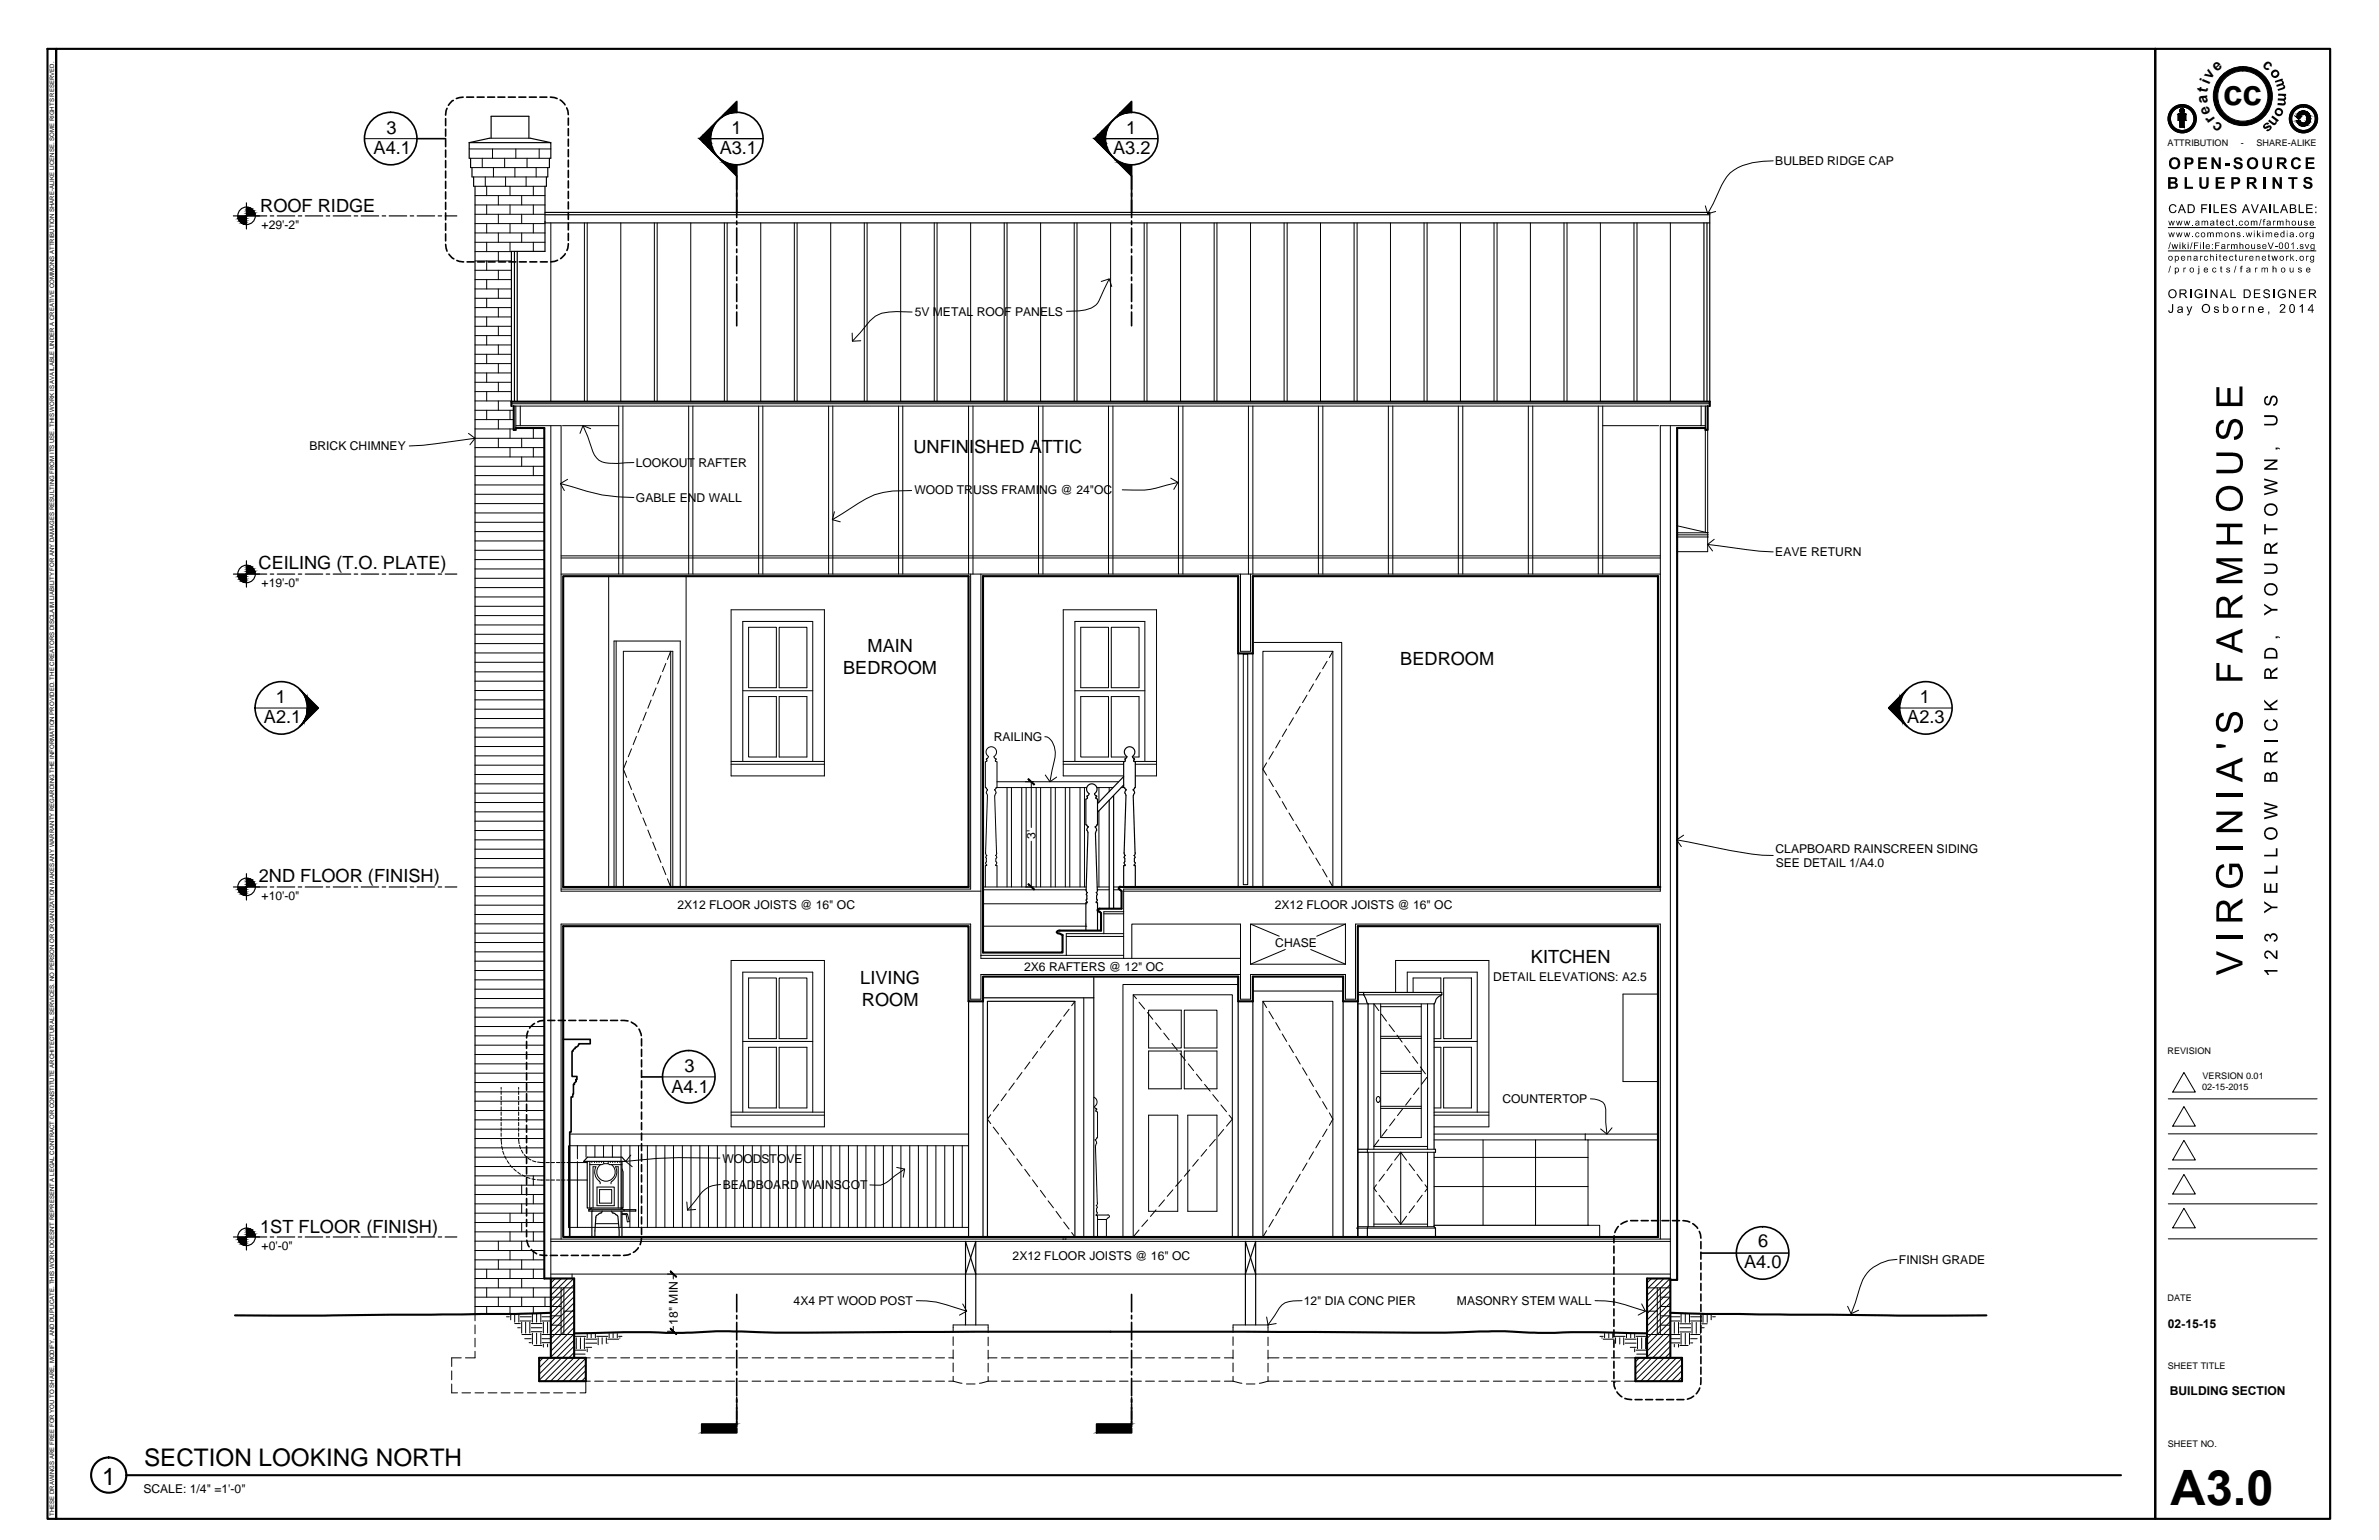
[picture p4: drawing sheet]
<svg xmlns="http://www.w3.org/2000/svg" width="432mm" height="279mm" viewBox="0 0 432 279" stroke-linecap="round" stroke-linejoin="round" font-family="sans-serif">
<defs><g id="words">
<text font-size="8.8" x="394" y="273">A3.0</text>
<text font-size="6.3" x="403.5" y="19">cc</text>
<g font-size="4.4">
<text x="18.6" y="269.3">1</text>
<text x="26.1" y="266">SECTION LOOKING NORTH</text>
</g>
<g font-size="3.3">
<text x="67.8" y="28">A4.1</text>
<text x="70.1" y="24.2">3</text>
<text x="130.6" y="28">A3.1</text>
<text x="132.8" y="24.2">1</text>
<text x="202" y="28">A3.2</text>
<text x="204.4" y="24.2">1</text>
<text x="47.2" y="38.5">ROOF RIDGE</text>
<text x="165.8" y="82.2">UNFINISHED ATTIC</text>
<text x="46.9" y="103.3">CEILING (T.O. PLATE)</text>
<text x="157.5" y="118.3">MAIN</text>
<text x="153" y="122.3">BEDROOM</text>
<text x="254.2" y="120.6">BEDROOM</text>
<text x="47.9" y="131.2">A2.1</text>
<text x="50.1" y="127.5">1</text>
<text x="346.2" y="131.2">A2.3</text>
<text x="348.5" y="127.5">1</text>
<text x="47" y="160.1">2ND FLOOR (FINISH)</text>
<text x="156.2" y="178.4">LIVING</text>
<text x="277.9" y="174.7">KITCHEN</text>
<text x="156.4" y="182.4">ROOM</text>
<text x="124.2" y="194.4">3</text>
<text x="121.9" y="198.2">A4.1</text>
<text x="47.2" y="223.6">1ST FLOOR (FINISH)</text>
<text x="319.1" y="226.3">6</text>
<text x="316.6" y="230.1">A4.0</text>
</g>
<g font-size="2.8">
<text x="410.5" y="12" transform="rotate(41 410.5 12)">c</text>
<text x="400.6" y="16.8" transform="rotate(-80 400.6 16.8)">t</text>
<text x="401" y="15.4" transform="rotate(-68 401 15.4)">i</text>
<text x="401.3" y="14.5" transform="rotate(-57 401.3 14.5)">v</text>
<text x="402.4" y="13" transform="rotate(-41 402.4 13)">e</text>
<text x="400.7" y="18.6" transform="rotate(-95 400.7 18.6)">a</text>
<text x="401.3" y="20.5" transform="rotate(-109 401.3 20.5)">e</text>
<text x="402.2" y="21.6" transform="rotate(-126 402.2 21.6)">r</text>
<text x="403.5" y="22.9" transform="rotate(-141 403.5 22.9)">c</text>
</g>
<g font-size="2.2">
<text x="322.2" y="30">BULBED RIDGE CAP</text>
<text x="47.5" y="41.5">+29'-2&quot;</text>
<text x="166" y="57.4">5V METAL ROOF PANELS</text>
<text x="56.2" y="81.7">BRICK CHIMNEY</text>
<text x="115.4" y="84.7">LOOKOUT RAFTER</text>
<text x="166" y="89.5">WOOD TRUSS FRAMING @ 24&quot;OC</text>
<text x="115.4" y="91">GABLE END WALL</text>
<text x="322.2" y="100.9">EAVE RETURN</text>
<text x="47.5" y="106.6">+19'-0&quot;</text>
<text x="180.4" y="134.4">RAILING</text>
<text x="187.9" y="152.2" transform="rotate(-90 187.9 152.2)">3'</text>
<text x="322.3" y="154.7">CLAPBOARD RAINSCREEN SIDING</text>
<text x="322.3" y="157.4">SEE DETAIL 1/A4.0</text>
<text x="47.5" y="163.3">+10'-0&quot;</text>
<text x="123" y="164.9">2X12 FLOOR JOISTS @ 16&quot; OC</text>
<text x="231.4" y="164.9">2X12 FLOOR JOISTS @ 16&quot; OC</text>
<text x="231.5" y="171.8">CHASE</text>
<text x="185.9" y="176.1">2X6 RAFTERS @ 12&quot; OC</text>
<text x="271" y="177.9">DETAIL ELEVATIONS: A2.5</text>
<text x="272.7" y="200.1">COUNTERTOP</text>
<text x="131.1" y="210.9">WOODSTOVE</text>
<text x="131.2" y="215.7">BEADBOARD WAINSCOT</text>
<text x="47.5" y="226.8">+0'-0&quot;</text>
<text x="183.8" y="228.7">2X12 FLOOR JOISTS @ 16&quot; OC</text>
<text x="344.7" y="229.3">FINISH GRADE</text>
<text x="144" y="236.8">4X4 PT WOOD POST</text>
<text x="236.6" y="236.8">12&quot; DIA CONC PIER</text>
<text x="264.4" y="236.8">MASONRY STEM WALL</text>
<text x="123" y="240.3" transform="rotate(-90 123 240.3)">18&quot; MIN</text>
<text x="393.5" y="240.8">02-15-15</text>
<text x="393.8" y="253">BUILDING SECTION</text>
<text x="26" y="270.8">SCALE: 1/4&quot; =1'-0&quot;</text>
</g>
<g font-size="1.7">
<text x="393.4" y="26.4">ATTRIBUTION</text>
<text x="406.7" y="26.4">-</text>
<text x="409.6" y="26.4">SHARE-ALIKE</text>
<text x="393.4" y="191.3">REVISION</text>
<text x="399.7" y="197.8">02-15-2015</text>
<text x="399.8" y="195.8">VERSION 0.01</text>
<text x="393.4" y="236">DATE</text>
<text x="393.5" y="248.4">SHEET TITLE</text>
<text x="393.5" y="262.6">SHEET NO.</text>
</g>
<text font-size="1.1" x="9.8" y="275.1" transform="rotate(-90 9.8 275.1)">THESE DRAWINGS ARE FREE FOR YOU TO SHARE, MODIFY, AND DUPLICATE. THIS WORK DOESN'T REPRESENT A LEGAL CONTRACT OR CONSTITUTE ARCHITECTURAL SERVICES. NO PERSON OR ORGANIZATION MAKES ANY WARRANTY REGARDING THE INFORMATION PROVIDED. THE CREATORS DISCLAIM LIABILITY FOR ANY DAMAGES RESULTING FROM ITS USE. THIS WORK IS AVAILABLE UNDER A CREATIVE COMMONS ATTRIBUTION SHARE-ALIKE LICENSE. SOME RIGHTS RESERVED.</text>
</g></defs>
<!-- layer: 1 -->
<g fill="none" stroke="#000" stroke-width=".18">
<path d="M395.4 20.6l1.3 .1v1.1h-.3v1.3h-.8v-1.3h-.3zM417.1 20.5l.5-.3 .7-.1 .6 .3 .4 .6v.9l-.6 .8-.5 .2-.8-.2-.3-.3-.2-.5 .7 .1a.62 .62 0 0 0 .8 .3 .62 .62 0 0 0 .3-.8l-.1-.6-.3-.2h-.3a.44 .44 0 0 0-.5 .4h.2l-.5 .5-.5-.5h.2zM92.8 73.3h217.5M92.8 73.7h217.5M93.6 77.2h8.2v84.5h76.2M93.6 73.7v4.3M94.4 73.7v3.5M100 77.2v154.8M102.1 77.2h10.2M112.3 73.7v30.5M113.1 73.7v30.5M125 73.7v30.5"/>
<path d="M125.8 73.7v30.5M137.7 73.7v30.5M138.5 73.7v30.5M150.4 73.7v30.5M151.2 73.7v30.5M163.1 73.7v30.5M163.9 73.7v30.5M175.8 73.7v30.5M176.6 73.7v30.5M188.5 73.7v30.5M189.3 73.7v30.5M201.2 73.7v30.5"/>
<path d="M202 73.7v30.5M213.9 73.7v30.5M214.7 73.7v30.5M226.6 73.7v30.5M227.4 73.7v30.5M239.3 73.7v30.5M240.1 73.7v30.5M252 73.7v30.5M252.8 73.7v30.5M264.7 73.7v30.5M265.5 73.7v30.5M277.4 73.7v30.5"/>
<path d="M278.2 73.7v30.5M290.1 73.7v30.5M290.9 77.2h10.2M290.9 73.7v30.5M303.2 77.2v155M308.8 73.7v3.5h-7.4v84.5h-97.5M308.8 77.2h.7M304.4 95.4l5.6 1.3M101.8 104.2h199.6M101.8 101.2h199.6M101.8 100.9h199.6M111.8 116.3v44.6"/>
<path d="M121.1 119.6l.6-1.4v42.7l-.6-1.5M122.1 118.2v42.7M132.7 110.6h16.9v30.2h-16.9zM135.9 113.8h5v11h-5zM141.4 113.8h5.1v11h-5.1zM176.2 104.2v57.1h-74.4M178 104.2v69.7h47.2M196.2 113.8h5v11h-5zM201.7 113.8h5v11h-5zM225.2 104.2v14h1.8v-14M225.7 118.7h.8v41.8h-.8zM227.7 116.6h15.8v44.3"/>
<path d="M240.9 120l-.8 1.3M241.9 118.2l-.6 1.1M113.7 138.1l-.6 1.4 .6 1.5M114.6 135.9l-.6 1.4M115.5 133.6l-.6 1.5M116.4 131.4l-.6 1.5M117.3 129.2l-.6 1.5M118.2 127l-.6 1.5M119.1 124.8l-.6 1.5M120 122.6l-.6 1.5M120.8 120.4l-.5 1.4M132.7 138.7h16.9"/>
<path d="M135.9 126.4h5v10.9h-5zM141.4 126.4h5.1v10.9h-5.1zM193 138.7h10.9M196.2 126.4h5v10.9h-5zM204.5 137.3h-2.8v-10.9h5v10.9h-1.2M206.1 138.7h3.8M229.9 138.4l-.7 1.1 .7 1.1M231.1 136.4l-.8 1.3M232.4 134.3l-.9 1.4M233.5 132.3l-.8 1.3M234.8 130.2l-.8 1.4M236 128.2l-.8 1.3"/>
<path d="M237.2 126.1l-.8 1.4M238.4 124.1l-.8 1.3M239.6 122l-.8 1.4M114 141.7l.6 1.5M114.9 143.9l.6 1.5M115.8 146.1l.6 1.5M116.7 148.4l.6 1.4M117.6 150.6l.6 1.5M118.5 152.8l.6 1.5M119.4 155l.6 1.5M120.3 157.2l.5 1.5M203.9 140.8h-10.9v-30.2h16.9v30.2h-3.8"/>
<path d="M230.3 141.4l.8 1.3M231.5 143.4l.9 1.4M232.7 145.4l.8 1.4M234 147.5l.8 1.4M235.2 149.5l.8 1.4M236.4 151.6l.8 1.4M237.6 153.6l.8 1.4M238.8 155.7l.8 1.3M240.1 157.7l.8 1.4M241.3 159.8l.6 1.1M111.4 160.9v-44.6h12.1v44.6M132.7 174.3h16.9v30.1h-16.9z"/>
<path d="M135.9 177.4h5v11h-5zM141.4 177.4h5.1v11h-5.1zM178 173.3h25.9M178.4 161.4h18.7M178.4 164h18.9M193.5 169.9h10.4M199.2 161.4h2.1M200.3 165.8h3.6M202.1 161.4h.9M203.9 169.4h-10.4v3.9M203.9 165.4h-3.6v4M205.4 173.9v-6.2h19.8v13.6h1.8v-4.5h17.2v4.5h1.8v-13.6h55.4v57.1"/>
<path d="M224.7 178.6h-20.9v45.8M225.2 176.8h-47.2v4.5h-1.8v-13.6h-74.4v57.1M227 174.9h17.2M227 167.7l5.2 2.2M227.4 179.8h16.4M233.3 172.3l-6.3 2.6M237.9 172.3l6.3 2.6M244.2 167.7h-17.2v7.2M244.2 167.7v7.2M244.2 167.7l-5.2 2.2M262 177.4h5.1v11h-5.1zM301.4 161.3h-97.5v12.6"/>
<path d="M135.9 190h5v11h-5zM141.4 190h5.1v11h-5.1zM182.7 198.4l-1 1.3M184.1 196.5l-1 1.3M185.5 194.6l-.9 1.2M186.9 192.7l-.9 1.2M188.3 190.8l-.9 1.2M189.8 188.9l-1 1.2M191.2 187l-1 1.2M192.6 185.1l-.9 1.2M194 183.1l-.9 1.3M195.1 181.7l-.6 .8"/>
<path d="M198.6 199.1a.95 .95 0 0 1 .1 1.7M205.7 180.5l.6 .7M206.7 181.8l1.1 1.3M208.3 183.7l.9 1.2M209.7 185.6l1 1.2M211.2 187.4l1 1.3M212.7 189.3l1 1.2M214.2 191.1l1 1.3M215.7 193l.9 1.2M217.2 194.9l.9 1.2M218.6 196.7l1.1 1.3M220.1 198.6l1 1.2"/>
<path d="M229.2 181.7l.7 1.1M230.3 183.5l.8 1.3M231.5 185.5l.9 1.4M232.7 187.6l.8 1.3M234 189.6l.8 1.4M235.2 191.7l.8 1.4M236.4 193.7l.8 1.4M237.6 195.8l.8 1.3M238.8 197.8l.8 1.4M240.1 199.9l.8 1.3M249.9 199.1l.1-.1a.44 .44 0 0 1 .5 .2 .44 .44 0 0 1 0 .5l-.1 .1a.34 .34 0 0 1-.4 .2 .34 .34 0 0 1-.2-.5zM250.3 183.4l-.9-1.3v26.4"/>
<path d="M250.6 182.1v24.3h7.4v-24.3M250.6 188.4h7.4M250.6 188h7.4M250.6 194.4h7.4M250.6 194.7h7.4M250.6 182.6h7.4M250.7 184l1 1.3M252.1 185.9l1 1.3M253.3 180.1v-5.8h16.9v30.1h-9.9M253.6 187.8l.9 1.3M255 189.7l.9 1.3M256.1 199.2l-1 1.3"/>
<path d="M256.4 191.7l.9 1.2M256.5 180.1v-2.7h5v2.7M257.5 197.4l-.9 1.2M257.8 193.6l.9 1.2M259 195.5l-1 1.2M259.1 182.1v26.4M260.3 190h1.2v11h-1.2M261.5 180.6v7.8h-1.2M262 190h5.1v11h-5.1zM393.6 199.4h27M103.2 207.9v14.8M103.4 205.8h72.4"/>
<path d="M103.4 207.9h72.4M104.8 207.9v2.3M104.8 210.7v12M106.4 207.9v2M107 211.3h2.2l.4-.2h.7l.4 .2h2.2M107 210.7v8.5M107.4 210.7v.2M107.9 210.7v.2M108 207.9v2M108.1 211.7h-.5v7.5M108.2 211.7a2.05 2.05 0 0 0 .6 2.6M108.3 210.7v.2"/>
<path d="M108.4 215.4h3.1v3.4h-3.1zM108.7 210.7v.2M108.8 214.3l.2 .3-.1 .2M108.8 215.8h2.2v2.5h-2.2zM109 211.3a1.67 1.67 0 0 0-.3 2.4 1.67 1.67 0 0 0 2.5 0 1.67 1.67 0 0 0-.2-2.4M109.2 210.7v.2M109.5 210.7l.1 .4M109.5 207.9v2M110.4 210.7l-.1 .4M110.8 210.7v.2M110.9 214.8v-.3a2.33 2.33 0 0 0 .8-2.8h.5v7.5M111.2 207.9v2"/>
<path d="M111.2 210.7v.2M111.6 210.7v.2M112.1 210.7v.2M112.5 210.7v.2M112.7 207.9v11.6M112.7 219.7v3M114.3 207.9v14.8M115.9 207.9v14.8M117.5 207.9v14.8M119.1 207.9v14.8M120.7 207.9v14.8M122.2 207.9v14.8"/>
<path d="M123.9 207.9v14.8M125.4 207.9v14.8M127 207.9v14.8M128.6 207.9v14.8M130.2 207.9v14.8M131.8 207.9v14.8M132.7 202.3h16.9M133.4 207.9v14.8M134.9 207.9v14.8M136.6 207.9v14.8M138.1 207.9v14.8M139.7 207.9v14.8"/>
<path d="M141.3 207.9v14.8M142.9 207.9v14.8M144.5 207.9v14.8M146.1 207.9v14.8M147.6 207.9v14.8M149.3 207.9v14.8M150.8 207.9v14.8M152.4 207.9v14.8M154 207.9v14.8M155.6 207.9v14.8M157.2 207.9v14.8M158.8 207.9v14.8"/>
<path d="M160.3 207.9v14.8M162 207.9v14.8M163.5 207.9v14.8M165.1 207.9v14.8M166.7 207.9v14.8M168.3 207.9v14.8M169.9 207.9v14.8M171.5 207.9v14.8M173 207.9v14.8M174.7 207.9v14.8M179.8 202.2l-.6 .8 .6 .8M180.3 204.5l1 1.3"/>
<path d="M181.3 200.3l-1 1.3M181.7 206.4l1 1.3M183.1 208.3l1 1.3M184.6 210.2l.9 1.3M186 212.1l.9 1.3M187.4 214.1l.9 1.2M188.8 216l1 1.2M190.2 217.9l1 1.2M191.7 219.8l.9 1.2M198.7 200.8l.1 .3 .2 .1v.2M198.8 206.7v.2M198.8 206.8l.2 .6"/>
<path d="M198.8 207.9l.4 10.4M199 201.4l-.1 .2 .3 .2v4.6l-.2 .1M199 219.8l.2 .2M199.1 207.4l-.2 .5M199.1 206.4l-.3 .3M199.2 218.2l-.2 .5 .2 .4-.2 .2v.6M208.5 202.3h5.3v17.5h-5.3zM209.8 219.5l-1 1.2M211.4 217.7l-1.1 1.2M212.9 215.9l-1 1.2M214.4 214.1l-1 1.1M215.6 202.3h5.3v17.5h-5.3z"/>
<path d="M216 212.2l-1 1.2M217.5 210.4l-1 1.2M219 208.5l-1 1.3M220.6 206.7l-1.1 1.3M221.6 200.5l1 1.2M222.1 204.9l-1 1.2M223.1 202.3l.6 .7-1.1 1.3M232.4 219.2l-.9 1.4M233.5 217.1l-.8 1.4M234.8 215.1l-.8 1.4M236 213l-.8 1.4M237.2 211l-.8 1.4"/>
<path d="M238.4 209l-.8 1.3M239.6 206.9l-.8 1.4M240.9 204.9l-.8 1.3M241.3 201.9l.6 1.1-.6 1.2M249.4 209.1v13.5M249.8 214.9l-.4 .7 .4 .6M250.3 206.8l-.9 1.2h9.7M250.3 216.8l1 1.3M250.6 201.1h7.4M250.6 200.7h7.4M251.3 213l-1 1.3M251.7 218.8l1 1.2"/>
<path d="M251.7 204.9l-.9 1.3M252.7 211.1l-1 1.3M253.2 203l-1 1.3M254.2 209.1v13M254.2 209.1l1.1 1.4M254.2 209.1l-1.1 1.4M254.6 201.1l-1 1.3M255.8 211.1l.9 1.3M256.7 218.8l-.9 1.2M257.2 213l.9 1.3M258.1 216.8l-.9 1.3M258.6 214.9l.5 .7-.5 .6"/>
<path d="M259.1 209.1v13.5M260.3 202.3h9.9M260.3 206.8h27.4M260.3 205.8h27.4M260.3 210h27.9M260.3 215.3h27.9M269.2 206.8v15.5M278.7 206.8v15.5M288.2 206.8h12.7M393.6 205.7h27M393.6 212.1h27M393.6 218.4h27"/>
<path d="M396.4 219.2l2.1 3.6h-4.1zM396.4 213.1l2.1 3.5h-4.1zM396.4 206.9l2.1 3.6h-4.1zM396.4 200.8l2.1 3.5h-4.1zM86.2 238.4v1.2M91.9 238.9h.5M92.7 238.4v1.1M93.4 238.4v1.5M94.2 238.4v1.5M94.4 239.7h2M94.4 238.9h2M94.7 239.9v2"/>
<path d="M95.4 239.9v2M96.2 239.9v2M96.6 238.3v1.6M97.4 238.3v1.6M98.2 238.2v1.7M98.4 239.7h1.6M98.4 238.9h1.6M98.6 239.9v2M99.4 239.9v2M100 224.8h203.2M100 231.2h203.2M100 225.2h203.2"/>
<path d="M100.8 232l-.8 .8M101.9 232l-1.9 1.9M103 232l-3 3M103.4 222.7h72.4M103.8 231.2v.8M104.1 232l-4.1 4.1M104.2 233l-4.2 4.3M104.2 234.1l-4.2 4.3M104.2 235.3l-4.2 4.2M104.2 236.4l-4.2 4.2M104.2 237.5l-4.2 4.2M104.2 238.6l-4.2 4.2"/>
<path d="M104.2 239.7l-4.2 4.3M193.1 221.7l.9 1.3M194.5 223.6l.6 .8M199 220.4l.2 .2v3.8M199 220.4h2.1M199.2 220l-.2 .4M200.8 221.2v3.2M201.1 221l-.3 .2h-1.6M201.1 220.4a.28 .28 0 0 1 .3 .3 .28 .28 0 0 1-.3 .3M206.7 223.2l-1 1.2M208.3 221.3l-1.1 1.2M229.9 223.3l-.7 1.1"/>
<path d="M231.1 221.2l-.8 1.4M246.2 222.8h14.3M249.4 222.1h9.7M253.1 220.7l1.1 1.4M255.3 220.7l-1.1 1.4M299.7 232l-.8 .8M300.9 232l-2 1.9M302 232l-3.1 3M303.1 232l-4.2 4.1M303.2 233l-4.3 4.3M303.2 234.1l-4.3 4.3M303.2 235.3l-4.3 4.2"/>
<path d="M303.2 236.4l-4.3 4.2M303.2 237.5l-4.3 4.2M303.2 238.6l-4.3 4.2M303.2 239.7l-4.3 4.3M303.3 239.7h1.6M303.3 238.9h1.6M303.9 239.9v2M304.7 239.9v2M305.1 238.3v1.6M305.9 238.3v1.6M306.6 238.3v1.6M306.9 239.7h1.9"/>
<path d="M306.9 238.9h1.9M307.1 239.9v2M307.9 239.9v2M308.6 239.9v2M309.1 238.4v1.5M309.9 238.4v1.5M310.6 238.4v1.1M310.8 238.9h.5M393.6 224.8h27M82 248.7v1.6M82 251.1v1.6h1M83.7 246.4h-1.7v1.5"/>
<path d="M83.8 252.7h1.6M86.2 252.7h1.6M86.2 245.2v1.2h-1.7M86.2 240.4v1.6M86.2 242.8v1.6M88.6 252.7h1.6M91 252.7h1.6M93.4 252.7h1.5M93.4 240.1h1M94 240.9h.4M94.7 242.1h1.7M95.2 242.9h1.2"/>
<path d="M95.7 252.7h1.6M96 243.6h.4M96.4 241.6h2M96.4 240.9h2M96.4 240.1h2M96.6 241.9v2M96.9 244.1h1.5M97.4 241.9v2M98.1 252.7h1.6M98.2 241.9v2M98.4 243.6h1.6M98.4 242.9h1.6"/>
<path d="M98.4 242.1h1.6M98.6 246.4l-.7 .7M98.6 243.9v.5M99.4 243.9v.5M99.7 246.4l-1.8 1.8M100.5 252.7h1.6M100.8 246.4l-2.9 2.9M101.9 246.4l-4 4M102.9 252.7h1.6M103.1 246.4l-4.3 4.2M104.2 246.4l-4.3 4.2M104.2 240.8l-4.2 4.3"/>
<path d="M104.2 242l-4.2 4.2M104.2 243.1l-3.2 3.3M104.2 244.2l-2.1 2.2M104.2 245.4l-1 1M104.2 244.4h.1M104.2 243.7h.1M104.2 243h.1M104.3 242.5h2M104.3 245.7h1.9M104.3 245h2M104.6 242.7v2M105.3 246.4l-4.2 4.2"/>
<path d="M105.4 242.7v2M106.1 242.7v2M106.3 246.4h.8M106.3 246.4l-4.1 4.2M106.3 247.6l-3 3M106.3 248.7l-1.9 1.9M106.3 249.8l-.7 .8M106.3 244.4h1.1M106.3 243.7h2M106.3 243h2M106.6 241.9v.8M106.6 244.7v.6"/>
<path d="M107.1 250.6h-.8v2.1h-1M107.3 241.9v.8M107.9 246.4h1.6M107.9 250.6h1.6M108.1 241.9v.8M108.3 242.5h2M108.6 242.7v1.3M109.3 242.7v1.2M110.1 242.7v1M110.3 246.4h1.6M110.3 250.6h1.6M110.3 243.7h.1"/>
<path d="M110.3 243h2M110.6 241.9v.8M111.3 241.9v.8M112 241.9v.8M112.3 242.5h.6M112.5 242.7v.1M112.7 246.4h1.6M112.7 250.6h1.6M115 246.4h1.7M115 250.6h1.7M117.5 246.4h1.5M117.5 250.6h1.5"/>
<path d="M119.8 246.4h1.6M119.8 250.6h1.6M122.2 246.4h1.6M122.2 250.6h1.6M124.6 246.4h1.6M124.6 250.6h1.6M127 246.4h1.6M127 250.6h1.6M129.4 246.4h1.5M129.4 250.6h1.5M131.7 246.4h1.6M131.7 250.6h1.6"/>
<path d="M134.1 246.4h1.6M134.1 250.6h1.6M136.5 246.4h1.6M136.5 250.6h1.6M138.9 246.4h1.5M138.9 250.6h1.5M141.3 246.4h1.6M141.3 250.6h1.6M143.6 246.4h1.6M143.6 250.6h1.6M146 246.4h1.6M146 250.6h1.6"/>
<path d="M148.4 246.4h1.6M148.4 250.6h1.6M150.8 246.4h1.6M150.8 250.6h1.6M153.1 246.4h1.7M153.1 250.6h1.7M155.6 246.4h1.5M155.6 250.6h1.5M157.9 246.4h1.6M157.9 250.6h1.6M160.3 246.4h1.6M160.3 250.6h1.6"/>
<path d="M162.7 246.4h1.6M162.7 250.6h1.6M165.1 246.4h1.6M165.1 250.6h1.6M167.5 246.4h1.5M167.5 250.6h1.5M169.8 246.4h1.6M169.8 250.6h1.6M172.2 246.4h.8M172.2 250.6h.8M173 250.6l1.6 .4M173 241.7v-1.3h6.4v1.4"/>
<path d="M173 242.5v1.6M173 244.9v1.6M173 247.3v1.6M173 249.7v.9M175.4 251.1h1.6M179.4 250.6l-1.6 .4M179.4 246.4h1.6M179.4 250.6h1.6M179.4 242.6v1.6M179.4 245v1.6M179.4 247.3v1.6M179.4 249.7v.9"/>
<path d="M181.8 246.4h1.5M181.8 250.6h1.5M184.1 246.4h1.6M184.1 250.6h1.6M186.5 246.4h1.6M186.5 250.6h1.6M188.9 246.4h1.6M188.9 250.6h1.6M191.3 246.4h1.6M191.3 250.6h1.6M193.7 246.4h1.5M193.7 250.6h1.5"/>
<path d="M196 246.4h1.6M196 250.6h1.6M198.4 246.4h1.6M198.4 250.6h1.6M200.8 246.4h1.6M200.8 250.6h1.6M203.2 246.4h1.6M203.2 250.6h1.6M205.6 246.4h1.6M205.6 250.6h1.6M207.9 246.4h1.6M207.9 250.6h1.6"/>
<path d="M210.3 246.4h1.6M210.3 250.6h1.6M212.7 246.4h1.6M212.7 250.6h1.6M215.1 246.4h1.6M215.1 250.6h1.6M217.5 246.4h1.6M217.5 250.6h1.6M219.9 246.4h1.5M219.9 250.6h1.5M222.2 246.4h1.6M222.2 250.6h1.6"/>
<path d="M223.8 250.6l1.6 .4M223.8 241.7v-1.3h6.4v1.4M223.8 242.5v1.6M223.8 244.9v1.6M223.8 247.3v1.6M223.8 249.7v.9M226.2 251.1h1.6M230.2 250.6l-1.6 .4M230.2 246.4h1.9M230.2 250.6h1.9M230.2 242.6v1.6M230.2 245v1.6"/>
<path d="M230.2 247.3v1.6M230.2 249.7v.9M232.9 246.4h1.7M232.9 250.6h1.7M235.3 246.4h1.6M235.3 250.6h1.6M237.7 246.4h1.6M237.7 250.6h1.6M240.1 246.4h1.6M240.1 250.6h1.6M242.5 246.4h1.6M242.5 250.6h1.6"/>
<path d="M244.8 246.4h1.7M244.8 250.6h1.7M247.3 246.4h1.5M247.3 250.6h1.5M249.6 246.4h1.6M249.6 250.6h1.6M252 246.4h1.6M252 250.6h1.6M254.4 246.4h1.6M254.4 250.6h1.6M256.8 246.4h1.5M256.8 250.6h1.5"/>
<path d="M259.2 246.4h1.5M259.2 250.6h1.5M261.5 246.4h1.6M261.5 250.6h1.6M263.9 246.4h1.6M263.9 250.6h1.6M266.3 246.4h1.6M266.3 250.6h1.6M268.7 246.4h1.5M268.7 250.6h1.5M271 246.4h1.7M271 250.6h1.7"/>
<path d="M273.4 246.4h1.6M273.4 250.6h1.6M275.8 246.4h1.6M275.8 250.6h1.6M278.2 246.4h1.6M278.2 250.6h1.6M280.6 246.4h1.6M280.6 250.6h1.6M282.9 246.4h1.7M282.9 250.6h1.7M285.4 246.4h1.5M285.4 250.6h1.5"/>
<path d="M287.7 246.4h1.6M287.7 250.6h1.6M290.1 246.4h1.6M290.1 250.6h1.6M290.4 242.5h.6M290.8 242.7v.1M291 243h2M291.2 241.9v.8M292 241.9v.8M292.5 246.4h1.6M292.5 250.6h1.6M292.7 241.9v.8"/>
<path d="M292.9 243.7h.1M293 242.5h2M293.2 242.7v1M294 242.7v1.2M294.7 242.7v1.3M294.9 246.4h1.9M294.9 250.6h1.9M295 243.7h2M295 243h2M295.2 241.9v.8M295.9 244.4h1.1M296 241.9v.8"/>
<path d="M296.7 241.9v.8M296.7 244.7v.6M297 242.5h1.9M297 245h1.9M297.1 245.7h1.8M297.2 242.7v2M297.5 246.4l-.7 .7M298 242.7v2M298.7 246.4l-1.9 1.8M298.7 242.7v2M298.9 244.4h.2M298.9 243.7h.2"/>
<path d="M298.9 243h.2M299.8 246.4l-3 2.9M300.9 246.4l-4.1 4M302 246.4l-4.2 4.2M303.2 240.8l-4.3 4.3M303.2 242l-4.3 4.2M303.2 243.1l-3.2 3.3M303.2 244.2l-2.1 2.2M303.2 245.4l-1 1M303.2 246.4l-4.3 4.2M303.3 242.9h1.6M303.3 242.1h1.6"/>
<path d="M303.3 243.6h1.6M303.9 243.9v.5M304.3 246.4l-4.3 4.2M304.7 243.9v.5M304.9 240.9h2M304.9 244.1h1.5M304.9 241.7h2M304.9 240.2h2M305.1 241.9v2M305.3 246.4l-4.1 4.2M305.3 247.6l-3 3M305.3 248.7l-1.9 1.9"/>
<path d="M305.3 249.8l-.8 .8M305.9 241.9v2M306.6 241.9v2M306.9 242.9h1.1M306.9 242.1h1.7M306.9 243.6h.3M308.8 240.9h.5M308.8 240.2h1.1"/>
<circle cx="407.1" cy="17.4" r="5.4"/>
<circle cx="407.1" cy="17.4" r="4.6"/>
<circle cx="396.1" cy="20.1" r=".36"/>
<circle cx="396.1" cy="21.5" r="2.56"/>
<circle cx="396.1" cy="21.5" r="2.14"/>
<circle cx="418.1" cy="21.5" r="2.56"/>
<circle cx="418.1" cy="21.5" r="2.14"/>
</g>
<!-- layer: 5 -->
<g fill="none" stroke="#000" stroke-width=".38">
<path d="M8.6 8.9h1.6v266.7h-1.6zM10.2 8.9h381v266.7h-381zM391.2 8.9h31.7v266.7h-31.7zM92.8 73.7v-.8h217.5v.8M93.2 73.7v4.3h.4M93.6 77.7h5.2v154.3h5.4v14.4M309.5 77.7h-5.1v154.5h-1.2v14.2M310 73.7v4.3h-.5M102.2 104.5h73.6v56.4h-73.6zM102.2 168h73.6v13.7h2.6v-4.5h46.3v4.5h2.7v-4.5h16.4v4.5h2.7v-13.7h54.4v56.4h-198.7zM203.3 160.9h98.1M203.3 160.9a.28 .28 0 0 0-.2 .2 .28 .28 0 0 0 .2 .3l.3 .3v3.2h-4a.29 .29 0 0 0-.4 .2 .29 .29 0 0 0 .4 .3l.2 .3v3.1l-7.8 .1a.26 .26 0 0 0-.1 .4 .26 .26 0 0 0 .4 0l.6 .3v3.2h-14.5v-68.3h46.3v14h2.7v-14h73.5v56.4"/>
<path d="M100 238.2l-6.3 .2-34.9 .3-16.1-.1M100 232v14.4M303.2 238.2l6.3 .2 34.9 .3 16.1-.1M303.2 232h-4.3v14.4M97.9 246.4h8.4v4.2h-8.4zM104.2 241.9l11.4-.2a148.2 148.2 0 0 0 16-.2l9.1 .3 36.5-.2h48.7l36.6 .2 9.1-.3a160.6 160.6 0 0 0 15.2 .2l12.1 .2M296.8 246.4h8.5v4.2h-8.5zM22.9 267.6h362.1"/>
<circle cx="407.1" cy="17.4" r="5.2"/>
<circle cx="407.1" cy="17.4" r="4.8"/>
<circle cx="407.1" cy="17.4" r="5"/>
<circle cx="396.1" cy="21.5" r="2.48"/>
<circle cx="396.1" cy="21.5" r="2.35"/>
<circle cx="396.1" cy="21.5" r="2.22"/>
<circle cx="418.1" cy="21.5" r="2.48"/>
<circle cx="418.1" cy="21.5" r="2.35"/>
<circle cx="418.1" cy="21.5" r="2.22"/>
<circle cx="19.7" cy="267.6" r="3.2"/>
</g>
<!-- layer: 3 -->
<g fill="none" stroke="#000" stroke-width=".21">
<path d="M44.7 36.8v2.4h-2.3M46.3 39.2h2.1M47.1 39.2h-2.4v2.3M49.1 39.2h.6M50.3 39.2h3.2M54.1 39.2h.7M55.4 39.2h3.2M59.2 39.2h.6M60.5 39.2h3.2M64.3 39.2h.6M65.6 39.2h3.1M69.4 39.2h.6"/>
<path d="M70.6 39.2h3.2M74.5 39.2h.6M75.7 39.2h3.2M79.5 39.2h.7M80.8 39.2h2.1M85.2 25.9h14.8v2.8M85.2 25.9v2.8M85.4 28.7v1.7M85.7 30.4v1.7M86 32.1v1.7M86.2 33.8v204.6M88.8 25.1l-3.6 .8"/>
<path d="M89.1 25.1v-4h6.9v4M96.3 25.1l3.7 .8M98.9 33.8v11.8h-6.1v27.3M98.9 38.5h211.4v34.4M98.9 39h211.4M99.2 32.1v1.7M99.4 30.4v1.7M99.7 28.7v1.7M93.4 45.6v27.3M93.9 45.6v27.3M98.9 40.4h211.4M309.3 40.4v32.5"/>
<path d="M309.8 40.4v32.5M309.5 73.7v4.3M44.7 101.7v2.5h-2.3M46.3 104.2h2.1M47.1 104.2h-2.4v2.3M49.1 104.2h.6M50.3 104.2h3.2M54.1 104.2h.7M55.4 104.2h3.2M59.2 104.2h.6M60.5 104.2h3.2M64.3 104.2h.6"/>
<path d="M65.6 104.2h3.1M69.4 104.2h.6M70.6 104.2h3.2M74.5 104.2h.6M75.7 104.2h3.2M79.5 104.2h.7M80.8 104.2h2.1M204.2 137.9v.2l-.3 .1v4.6l.3 .2M204.3 137.6l-.1 .1 .1 .2M205.5 137.3a.95 .95 0 0 0 .3-1.5 .95 .95 0 0 0-1.5 0 .95 .95 0 0 0 .2 1.5l-.3 .4M205.6 137.3l.3 .4M205.8 137.9v.2l.3 .1v4.6l-.2 .2"/>
<path d="M205.8 137.6l.1 .1-.1 .2M44.7 158.5v2.4h-2.3M197.3 144.6l.1 .2-.3 .2v4.6l.4 .5M197.5 150.1a.71 .71 0 0 0 0 1l-.4 10.4M197.7 144l-.2 .3-.2 .1 .1 .2M198.7 144a.95 .95 0 0 0 .2-1.5 .95 .95 0 0 0-1.5 0 .95 .95 0 0 0 .3 1.5M198.7 144l.1 .3 .2 .1v.2M198.8 150v.1M198.8 150.1l.2 .5M198.8 151.1l.4 10.4M199 144.6l-.1 .2 .3 .2v4.6l-.2 .1M199.1 150.6l-.2 .5"/>
<path d="M199.1 149.7l-.3 .3M201.3 145.2v19.7M202.1 144.3v20.6M203.9 140.9l-4.7 4.9M203.9 142.4l-4.7 5M204 154.7l.2 .5M204.2 156.3l-.1 .4 .1 .2M204.2 142.9l.2 .3M204.2 143.9l.2 .5M204.2 155.2l-.2 .4 .2 .2v.5M204.2 156.9l-.3 .2v3.8M204.4 143.2l-.2 .7"/>
<path d="M204.4 144.4l-.4 10.4M205.7 144.4l.3 10.4M205.8 156.9l.3 .2v3.8M205.8 155.2l.2 .4-.1 .2v.5M205.9 156.3l.1 .2M205.9 143.9l-.2 .5M205.9 142.9l-.2 .3 .2 .7M206.1 154.7l-.2 .5M206.1 156.5l-.2 .4M46.3 160.9h2.1M47.1 160.9h-2.4v2.4M49.1 160.9h.6"/>
<path d="M50.3 160.9h3.2M54.1 160.9h.7M55.4 160.9h3.2M59.2 160.9h.6M60.5 160.9h3.2M64.3 160.9h.6M65.6 160.9h3.1M69.4 160.9h.6M70.6 160.9h3.2M74.5 160.9h.6M75.7 160.9h3.2M79.5 160.9h.7"/>
<path d="M80.8 160.9h2.1M197.1 163.3l.2 .5h-.2v5M197.1 161.4l.2 .6M197.3 162.6v.5M197.3 163.1l-.1 .2M197.4 161.9l-.2 .4 .1 .2M198.5 177.2v47.2M199 162.6l.2 .7-.2 .5h.2v5M199.2 161.4l-.2 .5 .2 .4-.2 .2M175.8 181.7v42.7M178.4 181.7v42.7M178.4 181h20.1"/>
<path d="M224.7 181.7v42.7M227.4 181.7v42.7M243.8 181.7v42.7M246.5 181.7v42.7M246.5 180.5h1M247.5 180.5l.6 1.4 .2 .2v26.4M247.5 180.1v.4M106.6 210.7v8.5h6.3v-8.5M106.6 209.9h6.3l.7 .8h-7.7zM107.4 219.2l-.5 .3v.2h8.5v-.2h-2.1l-.5-.3M107.4 219.7h.1M107.4 219.7v4.7h.6l.1-3.7 .6-.5 .4-.1 .2-.4"/>
<path d="M111 219.7l.2 .4h.2a.99 .99 0 0 1 .8 .8l.2 3.5h.5v-4.7M113.3 219.5v.2M246.5 208.5h1.7M246.5 209.1h1.7M248.3 209.1v13.5l-.1 .2v1.6M260.3 208.5l.1-26.5a2.02 2.02 0 0 1 1.3-1.5v-.4h-15.2v44.3h14v-1.6l-.2-.2v-13.5M260.5 208.5v.6M44.7 222.1v2.3h-2.3M46.3 224.4h2.1M47.1 224.4h-2.4v2.4M49.1 224.4h.6M50.3 224.4h3.2"/>
<path d="M54.1 224.4h.7M55.4 224.4h3.2M59.2 224.4h.6M60.5 224.4h3.2M64.3 224.4h.6M65.6 224.4h3.1M69.4 224.4h.6M70.6 224.4h3.2M74.5 224.4h.6M75.7 224.4h3.2M79.5 224.4h.7M80.8 224.4h2.1"/>
<path d="M175.2 231.2l1.9-6v15.2M177.1 231.2l-1.9-6v15.2M179.2 224.4v-42.7h15.9v42.7M192.9 224.8h.1M193.3 224.8h.1M226 231.2l1.9-6v15.2M227.9 231.2l-1.9-6v15.2M260.3 222.3h28"/>
<circle cx="44.8" cy="39.2" r="1.59"/>
<circle cx="44.8" cy="104.1" r="1.59"/>
<circle cx="44.8" cy="160.9" r="1.59"/>
<circle cx="44.8" cy="224.4" r="1.59"/>
</g>
<!-- layer: 2 -->
<g fill="none" stroke="#000" stroke-width=".18">
<path d="M85.2 28.7h14.8M85.2 27h14.8M85.4 30.4h14.3M85.7 32.1h13.7M86 33.8h13.2M86.2 37.2h12.7M86.2 38.9h12.7M86.2 35.5h12.7M87.5 28.7v1.7M88.1 32.1v1.7M88.3 33.8v1.7M88.3 37.2v1.7"/>
<path d="M88.8 25.1h7.5M89.4 27v1.7M89.6 30.4v1.7M90.5 35.5v1.7M90.5 38.9v1.7M91.6 28.7v1.7M91.8 32.1v1.7M92.6 33.8v1.7M92.6 37.2v1.7M93.5 30.4v1.7M93.6 27v1.7M94.7 35.5v1.7"/>
<path d="M94.7 38.9v1.7M95.5 32.1v1.7M95.7 28.7v1.7M96.8 33.8v1.7M96.8 37.2v1.7M97.3 30.4v1.7M97.9 27v1.7M86.2 55.8h6.6M86.2 54.1h6.6M86.2 52.4h6.6M86.2 50.7h6.6M86.2 59.2h6.6"/>
<path d="M86.2 57.5h6.6M86.2 45.6h6.6M86.2 44h12.7M86.2 42.3h12.7M86.2 40.6h12.7M86.2 49h6.6M86.2 47.3h6.6M88.3 40.6v1.7M88.3 44v1.6M88.3 47.3v1.7M88.3 50.7v1.7M88.3 54.1v1.7"/>
<path d="M88.3 57.5v1.7M90.5 42.3v1.7M90.5 45.6v1.7M90.5 49v1.7M90.5 52.4v1.7M90.5 55.8v1.7M90.5 59.2v1.7M92.6 40.6v1.7M92.6 44v1.6M94.7 42.3v1.7M96.8 40.6v1.7M96.8 44v1.6"/>
<path d="M100 40.4v32.5M106.1 40.4v32.5M106.6 40.4v32.5M112.7 40.4v32.5M118.8 40.4v32.5M119.3 40.4v32.5M125.4 40.4v32.5M131.5 40.4v32.5M132 40.4v32.5M138.1 40.4v32.5M144.2 40.4v32.5M144.7 40.4v32.5"/>
<path d="M150.8 40.4v32.5M156.9 40.4v32.5M157.4 40.4v32.5M163.5 40.4v32.5M169.6 40.4v32.5M170.1 40.4v32.5M176.2 40.4v32.5M182.3 40.4v32.5M182.8 40.4v32.5M188.9 40.4v32.5M195 40.4v32.5M195.5 40.4v32.5"/>
<path d="M201.6 40.4v32.5M207.7 40.4v32.5M208.2 40.4v32.5M214.3 40.4v32.5M220.4 40.4v32.5M220.9 40.4v32.5M227 40.4v32.5M233.1 40.4v32.5M233.6 40.4v32.5M239.7 40.4v32.5M245.8 40.4v32.5M246.3 40.4v32.5"/>
<path d="M252.4 40.4v32.5M258.5 40.4v32.5M259 40.4v32.5M265.1 40.4v32.5M271.2 40.4v32.5M271.7 40.4v32.5M277.8 40.4v32.5M283.9 40.4v32.5M284.4 40.4v32.5M290.5 40.4v32.5M296.6 40.4v32.5M297.1 40.4v32.5"/>
<path d="M303.2 40.4v32.5M86.2 76.1h7M86.2 74.4h7M86.2 72.7h6.6M86.2 71h6.6M86.2 79.5h12.6M86.2 77.8h7M86.2 66h6.6M86.2 64.3h6.6M86.2 62.6h6.6M86.2 60.9h6.6M86.2 69.4h6.6"/>
<path d="M86.2 67.7h6.6M88.3 60.9v1.7M88.3 64.3v1.7M88.3 67.7v1.7M88.3 71v1.7M88.3 74.4v1.7M90.5 62.6v1.7M90.5 66v1.7M90.5 69.4v1.6M90.5 72.7v1.7M90.5 76.1v1.7M90.5 79.5v1.7"/>
<path d="M92.6 74.4v1.7M92.6 77.8v1.7M94.7 79.5v1.7M96.8 77.7v1.8M309.5 78v18.6M310 78v22.1h-5.6M86.2 96.4h12.6M86.2 94.8h12.6M86.2 93.1h12.6M86.2 91.4h12.6M86.2 99.8h12.6M86.2 98.1h12.6"/>
<path d="M86.2 86.3h12.6M86.2 84.6h12.6M86.2 82.9h12.6M86.2 81.2h12.6M86.2 89.7h12.6M86.2 88h12.6M92.6 81.2v1.7M94.7 82.9v1.7M96.8 81.2v1.7M96.8 84.6v1.7M304.4 97.4h5.7M304.4 97h5.7"/>
<path d="M304.4 96.7h5.7M86.2 116.8h12.6M86.2 115.1h12.6M86.2 113.4h12.6M86.2 111.7h12.6M86.2 118.5h12.6M86.2 106.6h12.6M86.2 104.9h12.6M86.2 103.2h12.6M86.2 101.5h12.6M86.2 110h12.6M86.2 108.3h12.6"/>
<path d="M110.5 104.5v56.4M122.1 118.2h-9v42.7M124.5 104.5v56.4M224.7 118.5v42.4M227.4 118.5v42.4M86.2 137.1h12.6M86.2 135.4h12.6M86.2 133.7h12.6M86.2 132.1h12.6M86.2 138.8h12.6M86.2 127h12.6M86.2 125.3h12.6"/>
<path d="M86.2 123.6h12.6M86.2 121.9h12.6M86.2 130.4h12.6M86.2 128.7h12.6M86.2 120.2h12.6M132.7 138.1h16.9M134.8 138.1v-25.4h12.7v25.4M134.8 125.3h12.7M179.1 137.9v.2l-.3 .1v4.6l.2 .2M179.1 137.6l-.1 .1 .1 .2M179.4 137.3l-.3 .4M179.4 137.3a.95 .95 0 0 1-.2-1.5 .95 .95 0 0 1 1.5 0 .95 .95 0 0 1-.3 1.5l.3 .4"/>
<path d="M180.7 137.9v.2l.3 .1v4.6l-.3 .2M180.7 137.6l.1 .1-.1 .2M193 138.1h11.2M195.1 138.1v-25.4h12.7v25.4M195.1 125.3h12.7M205.9 138.1h4M86.2 157.5h12.6M86.2 155.8h12.6M86.2 154.1h12.6M86.2 152.4h12.6M86.2 159.1h12.6M86.2 147.3h12.6"/>
<path d="M86.2 145.6h12.6M86.2 143.9h12.6M86.2 142.2h12.6M86.2 150.7h12.6M86.2 149h12.6M86.2 140.5h12.6M178.9 156.5l.2 .4M178.9 154.7l.2 .5M179 155.8v.5M179 142.9l.3 .3M179 143.9l.2 .5M179.1 156.3l-.2 .2"/>
<path d="M179.1 156.9l-.3 .2v3.8M179.1 155.2l-.2 .4 .2 .2M179.2 143.2l-.2 .7M179.2 144.4l-.3 10.4M180.5 144.4l.4 10.4M180.7 156.9l.3 .2v3.8M180.7 155.2l.2 .4-.1 .2M180.7 155.8v.5M180.8 143.9l-.2 .5M180.8 142.9l-.3 .3 .3 .7M180.8 156.3l.1 .4-.2 .2M180.9 154.7l-.2 .5"/>
<path d="M181 142.9h16.2M181 141.8h22M182.8 142.9v18M183.6 142.9v18M185.4 142.9v18M186.3 142.9v18M188.1 142.9v18M188.9 142.9v18M190.7 142.9v18M191.5 142.9v18M193.4 142.9v18M194.2 142.9v18"/>
<path d="M196 142.9v18M196.8 142.9v18M199 142.9h3M199.5 142.9v2.7M199.5 147.1v13.8M201.3 142.9v.8M203.5 142.9h.4M86.2 177.8h12.6M86.2 176.1h12.6M86.2 174.4h12.6M86.2 172.7h12.6M86.2 179.5h12.6"/>
<path d="M86.2 167.6h12.6M86.2 165.9h12.6M86.2 164.2h12.6M86.2 162.5h12.6M86.2 171h12.6M86.2 169.3h12.6M86.2 160.8h12.6M178.4 160.9h18.8M178.4 168h18.9M199.1 160.9h2.2M202.1 160.9h.9M229.2 160.9v-42.7h12.7v42.7"/>
<path d="M86.2 198.1h12.6M86.2 196.4h12.6M86.2 194.7h12.6M86.2 193h12.6M86.2 199.8h12.6M86.2 187.9h12.6M86.2 186.2h12.6M86.2 184.5h12.6M86.2 182.9h12.6M86.2 191.3h12.6M86.2 189.6h12.6M86.2 181.2h12.6"/>
<path d="M91 197.3v.3M91 197.9v.7M91 198.9v.6M91 199.8v.7M94.1 197.3v.3M94.1 197.9v.7M94.1 198.9v.6M94.1 199.8v.7M134.8 188.9h12.7M196.7 181v43.4M208.5 183.3h5.9v6.8h-5.9zM208.5 190.7h5.9v6.8h-5.9z"/>
<path d="M215 183.3h5.9v6.8h-5.9zM215 190.7h5.9v6.8h-5.9zM246.5 182.1h13.8M247.5 180.5h14.2M255.4 180.1v-3.7h12.7v25.4M260.3 188.9h7.8M300.9 180.4h-6.3v15.8h6.3M396.4 194.6l2.1 3.5h-4.1zM86.2 218.4h12.6M86.2 216.7h12.6M86.2 215h12.6M86.2 213.3h12.6"/>
<path d="M86.2 208.3h12.6M86.2 206.6h12.6M86.2 204.9h12.6M86.2 203.2h12.6M86.2 211.6h12.6M86.2 209.9h12.6M86.2 201.5h12.6M91 206.5v1.1M91 200.8v.6M91 201.7v.7M91 202.7v.6M91 203.6v.7"/>
<path d="M91 204.6v.6M91 205.5v.7M91 207.9l.2 .6M91.3 208.8l.2 .6M91.6 209.7l.3 .6M92.1 210.6l.3 .5M92.6 211.3l.4 .6M93.2 212.1l.5 .4M94 212.7l.5 .3M94.1 206.5l.1 1M94.1 200.8v.6M94.1 201.7v.7"/>
<path d="M94.1 202.7v.6M94.1 203.6v.7M94.1 204.6v.6M94.1 205.5v.7M94.3 207.8l.2 .6M94.6 208.7l.3 .5M94.7 215v1.7M94.7 218.4v1.7M94.8 213.2l.5 .3M95.2 209.5l.4 .4M95.6 213.6l.6 .2M95.8 210.1l.6 .4"/>
<path d="M96.5 213.9l.6 .1M96.7 210.6l.6 .2M96.8 213.3v1.7M96.8 216.7v1.7M97.5 214.1h1.2M97.6 210.8l1.1 .1M99.1 214.1h.6M99.1 210.9h.6M100 214.1h.7M100 210.9h.7M101 214.1h.6M101 210.9h.6"/>
<path d="M101.9 214.1h.7M101.9 210.9h.7M102.9 214.1h.5M102.9 210.9h.5M106.9 219.5h6.4M112.9 212.1l.2 .5v6.4h-.2M132.7 201.8h16.9M134.8 201.8v-25.4h12.7v25.4M260.3 201.8h9.9M260.5 208.5h-12.3v.6h12.3M300.9 205.8h-13.2v1h.5v15.5h2.2v2.1M86.2 228.6h12.6"/>
<path d="M86.2 226.9h12.6M86.2 225.2h12.6M86.2 223.5h12.6M86.2 232h12.6M86.2 230.3h12.6M86.2 233.7h18M86.2 237h15.6M86.2 235.3h15.6M86.2 221.8h12.6M86.2 220.1h12.6M88.3 230.3v1.7M88.3 233.7v1.6"/>
<path d="M88.3 237v1.4M90.5 225.2v1.7M90.5 228.6v1.7M90.5 232v1.7M90.5 235.3v1.7M92.6 220.1v1.7M92.6 223.5v1.7M92.6 226.9v1.7M92.6 230.3v1.7M92.6 233.7v1.6M92.6 237v1.4M94.7 221.8v1.7"/>
<path d="M94.7 225.2v1.7M94.7 228.6v1.7M94.7 232v1.7M94.7 235.3v1.7M96.8 220.1v1.7M96.8 223.5v1.7M96.8 226.9v1.7M96.8 230.3v1.7M96.8 233.7v1.6M96.8 237v1.3M98.9 235.3v1.7M100 238.7h1.8"/>
<path d="M101.8 233.7v8.4M102.3 237.9h1.9M102.3 233.7v8.4M108.1 222h4.2M112.9 220.2l1 .1 .3 1.3-.3 .1-.2-1.3h-.8M205.7 224.4v-43.9h18v43.9M229.2 224.4v-42.7h12.7v42.7M246.5 222.6h13.8M298.9 233.7h4.3M298.9 237.9h1.9M300.8 233.7v8.4M301.4 237h1.8"/>
<path d="M301.4 235.3h1.8M301.4 233.7v8.4M301.4 238.7h1.8M100 240.4h1.8M100 242.1h4.2M298.9 242.1h4.3M301.4 240.4h1.8"/>
</g>
<!-- layer: A-LINK -->
<g fill="none" stroke="#000" stroke-width=".3">
<path d="M81.1 19.7l-.2 1.2M82.3 18.2l-.9 .9M84.1 17.6l-1.3 .3M84.7 17.6h1.3M86.6 17.6h1.3M88.5 17.6h1.3M90.4 17.6h1.2M92.3 17.6h1.2M94.2 17.6h1.2M96.1 17.6h1.3M98 17.6h1.3M99.9 17.6l1.2 .3"/>
<path d="M101.7 18.1l.9 .9M102.9 19.6l.3 1.2M75.7 25.2h5.2M80.9 21.5v1.3M80.9 23.4v1.3M80.9 25.3v1.3M80.9 27.2v1.3M80.9 29.1v1.3M80.9 31v1.3M80.9 32.9v1.3M80.9 34.8v1.3M80.9 36.7v1.3"/>
<path d="M80.9 38.6v1.3M103.2 21.4v1.3M103.2 23.3v1.3M103.2 25.2v1.3M103.2 27.1v1.3M103.2 29.1v1.2M103.2 30.9v1.3M103.2 32.8v1.3M103.2 34.7v1.3M103.2 36.6v1.3M103.2 38.5v1.3M133.7 20.4v-2l-6.7 6.8 6.7 6.7v-2"/>
<path d="M133.7 31.9v7.6M205.4 20.4v-2l-6.7 6.8 6.7 6.7v-2M205.4 31.9v7.6M80.9 44.3l.2 1.3M80.9 40.5v1.3M80.9 42.4v1.3M81.5 46.1l.9 .9M82.9 47.3l1.2 .2M84.8 47.5h1.2M86.7 47.5h1.3M88.6 47.5h1.3M90.5 47.5h1.3"/>
<path d="M92.4 47.5h1.2M94.3 47.5h1.2M96.2 47.5h1.2M98.1 47.5h1.2M101.2 47.2l-1.2 .3M102.6 46l-.8 .9M103.2 44.2l-.3 1.2M103.2 40.4v1.3M103.2 42.3v1.3M133.7 40.1v.6M133.7 41.4v3.1M133.7 45.2v.6"/>
<path d="M133.7 46.5v3.1M133.7 50.3v.6M133.7 51.5v3.2M133.7 55.3v.7M133.7 56.6v2.5M205.4 40.1v.6M205.4 41.4v3.1M205.4 45.2v.6M205.4 46.5v3.1M205.4 50.3v.6M205.4 51.5v3.2M205.4 55.3v.7"/>
<path d="M205.4 56.6v2.5M54.4 125.1l3.4 3.4-3.4 3.3M346.1 125.1l-3.3 3.4 3.3 3.3M95.6 188.9v1.3M95.6 190.9v1.2M95.6 192.8v1.2M95.6 194.7v1.2M95.6 196.6v1.2M95.6 198.4v1.3M95.8 187.1l-.2 1.2M97 185.7l-.9 .8M98.8 185.1l-1.2 .3"/>
<path d="M99.4 185.1h1.3M101.3 185.1h1.3M103.2 185.1h1.3M105.1 185.1h1.3M107 185.1h1.3M109 185.1h1.2M110.8 185.1h1.3M112.7 185.1l1.3 .1M114.6 185.4l1 .8M116 186.7l.4 1.2M116.4 188.5v1.3M116.4 190.4v1.3"/>
<path d="M116.4 192.3v1.3M116.4 194.2v1.3M116.4 196.1v1.3M116.4 198v1.3M116.4 199.9v1.2M116.4 195.4h3.9M95.6 200.3v1.3M95.6 202.2v1.3M95.6 204.1v1.3M95.6 206.1v1.2M95.6 208v1.2M95.6 209.9v1.2"/>
<path d="M95.6 211.7v1.3M95.6 213.6v1.3M95.6 215.5v1.3M95.6 217.4v1.3M95.6 219.3v1.3M116.4 201.8v1.2M116.4 203.7v1.2M116.4 205.6v1.3M116.4 207.5v1.3M116.4 209.4v1.3M116.4 211.3v1.3M116.4 213.2v1.2"/>
<path d="M116.4 215.1v1.2M116.4 217v1.2M116.4 218.9v1.2M95.6 221.2v1.3M95.6 223.2v1.2M95.6 225l.4 1.2M96.4 226.7l1 .8M98 227.7l1.3 .1M99.9 227.8h1.3M101.8 227.8h1.3M103.7 227.8h1.3M105.6 227.8h1.3"/>
<path d="M107.5 227.8h1.2M109.4 227.8h1.2M111.3 227.8h1.3M114.4 227.5l-1.2 .3M115.9 226.4l-.9 .8M116.4 224.6l-.2 1.2M116.4 220.8v1.3M116.4 222.7v1.3M133.7 234.8v3.2M133.7 238.6v.7M133.7 239.9v3.2M205.4 234.8v3.2"/>
<path d="M205.4 238.6v.7M205.4 239.9v3.2M292.9 226.1v1.2M292.9 228v1.2M292.9 229.9v1.3M292.9 231.8v1.3M292.9 233.7v1.3M292.9 235.6v1.2M292.9 237.5v1.2M292.9 239.4v1.2M293 224.2l-.1 1.3M293.7 222.5l-.6 1.1"/>
<path d="M295.3 221.5l-1.1 .6M296 221.5h1.3M297.9 221.5h1.3M299.7 221.5h1.3M301.7 221.5h1.2M303.6 221.5h1.2M305.5 221.5l1.2 .2M307.2 222l.9 .9M308.4 223.4l.3 1.2M308.7 225.3v1.2M308.7 227.2v1.2M308.7 229.1v1.2"/>
<path d="M308.7 231v1.2M308.7 232.8v1.3M308.7 234.8v1.2M308.7 236.7v1.2M308.7 238.6v1.2M308.7 227.3h6.4M133.7 255.2v3.2h-6.3v1.5h6.3v-.8M133.7 243.7v.7M133.7 245v3.2M133.7 248.8v.6M133.7 250.1v3.2M133.7 253.6v.9"/>
<path d="M133.7 254.7v.3M133.7 258.5v.3M205.4 255.2v3.2h-6.4v1.5h6.4v-.8M205.4 243.7v.7M205.4 245v3.2M205.4 248.8v.6M205.4 250.1v3.2M205.4 253.6v.9M205.4 254.7v.3M205.4 258.5v.3M292.9 250.8l.1 .7 .2 .5M292.9 250.8h.1"/>
<path d="M292.9 241.3v1.2M292.9 243.2v1.2M292.9 245.1v1.3M292.9 247v1.2M292.9 248.8v1.3M293.5 252.5l.9 .9M294.9 253.7l1.2 .2M296.8 253.9h1.3M298.7 253.9h1.3M300.6 253.9h1.3M302.5 253.9h1.3M304.4 253.9h1.2"/>
<path d="M307.4 253.3l-1.1 .5M308.5 251.8l-.6 1.1M308.7 250v1.2M308.7 240.5v1.2M308.7 242.4v1.2M308.7 244.2v1.3M308.7 246.1v1.3M308.7 248v1.3"/>
<circle cx="70.9" cy="25.1" r="4.8"/>
<circle cx="133.7" cy="25.1" r="4.8"/>
<circle cx="205.4" cy="25.1" r="4.8"/>
<circle cx="51.1" cy="128.4" r="4.8"/>
<circle cx="349.6" cy="128.4" r="4.8"/>
<circle cx="125" cy="195.4" r="4.8"/>
<circle cx="319.9" cy="227.3" r="4.8"/>
</g>
<!-- layer: 0 -->
<g fill="#000" stroke="#000" stroke-width=".18">
<path d="M44.7 37.6h.5zM43.8 40.4h.9l-.4 .3zM44.7 102.5l.5 .1zM43.8 105.4h.9l-.4 .2zM44.7 159.3l.5 .1zM43.8 162.2h.9l-.4 .2zM44.7 222.8l.5 .1zM43.8 225.7h.9l-.4 .2z"/>
<path d="M43.2 39.7l1.5-.5v.5zM43.2 39.2v.5l1.5-.5z"/>
<path d="M44.7 37.9l.5-.3 .5 .3zM44.7 37.6v.3l.5-.3z"/>
<path d="M44.7 38.2l1-.3 .3 .3zM44.7 37.9v.3l1-.3z"/>
<path d="M44.7 38.7l1.3-.5 .3 .5zM44.7 38.2v.5l1.3-.5z"/>
<path d="M44.7 39.2l1.6-.5v.5zM44.7 38.7v.5l1.6-.5z"/>
<path d="M43.5 40.1l1.2-.4v.4zM43.2 39.7l.3 .4 1.2-.4z"/>
<path d="M43.8 40.4l.9-.3v.3zM43.5 40.1l.3 .3 .9-.3z"/>
<path d="M44.3 40.7l.4-.3v.3zM44.3 40.7l.4 .1z"/>
<path d="M43.2 104.6l1.5-.4v.4zM43.2 104.2v.4l1.5-.4z"/>
<path d="M43.5 105.1l1.2-.5v.5zM43.2 104.6l.3 .5 1.2-.5z"/>
<path d="M43.8 105.4l.9-.3v.3zM43.5 105.1l.3 .3 .9-.3z"/>
<path d="M44.3 105.6l.4-.2v.2zM44.3 105.6l.4 .1z"/>
<path d="M44.7 102.8l.5-.2 .5 .2zM44.7 102.6v.2l.5-.2z"/>
<path d="M44.7 103.2l1-.4 .3 .4zM44.7 102.8v.4l1-.4z"/>
<path d="M44.7 103.6l1.3-.4 .3 .4zM44.7 103.2v.4l1.3-.4z"/>
<path d="M44.7 104.2l1.6-.6v.6zM44.7 103.6v.6l1.6-.6z"/>
<path d="M44.7 159.6l.5-.2 .5 .2zM44.7 159.4v.2l.5-.2z"/>
<path d="M44.7 159.9l1-.3 .3 .3zM44.7 159.6v.3l1-.3z"/>
<path d="M186.6 141.4l1 1 .2-.1zM186.6 141.4l.1-.1 1.1 1z"/>
<path d="M43.2 161.4l1.5-.5v.5zM43.2 160.9v.5l1.5-.5z"/>
<path d="M43.5 161.9l1.2-.5v.5zM43.2 161.4l.3 .5 1.2-.5z"/>
<path d="M43.8 162.2l.9-.3v.3zM43.5 161.9l.3 .3 .9-.3z"/>
<path d="M44.3 162.4l.4-.2v.2zM44.3 162.4l.4 .1z"/>
<path d="M44.7 160.4l1.3-.5 .3 .5zM44.7 159.9v.5l1.3-.5z"/>
<path d="M44.7 160.9l1.6-.5v.5zM44.7 160.4v.5l1.6-.5z"/>
<path d="M186.6 160.4l1.2 1-1.1-1.1zM186.6 160.4l1.2 1-.2 .1z"/>
<path d="M43.2 224.9l1.5-.5v.5zM43.2 224.4v.5l1.5-.5z"/>
<path d="M43.5 225.4l1.2-.5v.5zM43.2 224.9l.3 .5 1.2-.5z"/>
<path d="M43.8 225.7l.9-.3v.3zM43.5 225.4l.3 .3 .9-.3z"/>
<path d="M44.3 225.9l.4-.2v.2zM44.3 225.9l.4 .1z"/>
<path d="M44.7 223.1l.5-.2 .5 .2zM44.7 222.9v.2l.5-.2z"/>
<path d="M44.7 223.5l1-.4 .3 .4zM44.7 223.1v.4l1-.4z"/>
<path d="M44.7 223.9l1.3-.4 .3 .4zM44.7 223.5v.4l1.3-.4z"/>
<path d="M44.7 224.4l1.6-.5v.5zM44.7 223.9v.5l1.6-.5z"/>
<path d="M121.7 230.7l1 1 .1-.1zM121.7 230.6l1.1 1-1.1-.9z"/>
<path d="M121.7 241v.1l1.1 .9zM121.7 241.1l1.1 .9-.1 .1z"/>
</g>
<!-- layer: A-LINK -->
<path d="M66.2 25.2h9.5M138.5 25.2h-9.5h9.5M210.1 25.2h-9.5h9.5M46.3 128.5h9.5M344.7 128.5h9.6M120.3 195.4h9.5M315.1 227.3h9.5" fill="none" stroke="#000" stroke-width=".18"/>
<g fill="#000" stroke="#000" stroke-width=".18">
<path d="M133.7 18.4v2h-1.9zM205.4 18.4v2h-2zM129.1 27.4h.4l.4 .6zM129.8 22.4l.6-.6zM130.4 28.5l.7 .6zM131.4 20.8h.5l-.8 .4zM131.7 29.9h2zM200.8 27.4h.3l.4 .6zM201.5 22.4l.5-.6zM202 28.5l.7 .6zM203.1 20.8h.5l-.9 .4zM203.3 29.9h2.1z"/>
<path d="M54.9 131.2l-.5 .6zM54.4 125.1l.5 .6zM55.8 126.5l2 2-2 1.9zM344.7 126.5v3.9l-1.9-1.9zM345.7 131.2l.4 .6zM346.1 125.1l-.4 .6z"/>
<path d="M127 25.2h2l-1.3-.8zM127.7 24.4h1.3v.8z"/>
<path d="M127.7 24.4h1.3l-.5-.7zM128.5 23.7h.7l-.2 .7z"/>
<path d="M127 25.2l.7 .7h1.3zM127 25.2h2v.7z"/>
<path d="M129.1 23l-.6 .7h.7zM129.1 23h.4l-.3 .7z"/>
<path d="M127.7 25.9l.8 .7h.7zM127.7 25.9h1.3l.2 .7z"/>
<path d="M129.1 23h.4l.3-.6zM129.8 22.4l-.3 .6z"/>
<path d="M128.5 26.6l.6 .8h.4zM128.5 26.6h.7l.3 .8z"/>
<path d="M129.1 27.4l.8 .6zM129.8 28l.6 .5z"/>
<path d="M131.4 20.8h.5l-.2-.3zM131.7 20.5h1.1l-.9 .3z"/>
<path d="M131.4 20.8l-.4 .4h.1zM131 21.2h.1l-.7 .6z"/>
<path d="M131 29.1l.4 .5h.5zM131 29.1l.9 .5z"/>
<path d="M131.7 20.5h1.1zM131.8 20.4h1.9z"/>
<path d="M131.4 29.6l.3 .3h1.1zM131.4 29.6h.5l.9 .3z"/>
<path d="M131.7 29.9h2zM131.8 29.9h1.9v2z"/>
<path d="M198.7 25.2h1.9l-1.2-.8zM199.4 24.4h1.3l-.1 .8z"/>
<path d="M199.4 24.4h1.3l-.6-.7zM200.1 23.7h.8l-.2 .7z"/>
<path d="M198.7 25.2l.7 .7h1.3zM198.7 25.2h1.9l.1 .7z"/>
<path d="M200.1 23.7h.8l-.1-.7zM200.8 23h.3l-.2 .7z"/>
<path d="M199.4 25.9l.7 .7h.8zM199.4 25.9h1.3l.2 .7z"/>
<path d="M200.8 23h.3l.4-.6zM201.5 22.4l-.4 .6z"/>
<path d="M200.1 26.6l.7 .8h.3zM200.1 26.6h.8l.2 .8z"/>
<path d="M200.8 27.4l.7 .6zM201.5 28l.5 .5z"/>
<path d="M203.1 20.8h.5l-.3-.3zM203.3 20.5h1.2l-.9 .3z"/>
<path d="M202.6 21.2l.5-.4zM202.6 21.2h.1l-.7 .6z"/>
<path d="M202.6 29.1l.5 .5h.5zM202.6 29.1l1 .5z"/>
<path d="M203.3 20.5h1.2zM203.4 20.4h2z"/>
<path d="M203.1 29.6l.2 .3h1.2zM203.1 29.6h.5l.9 .3z"/>
<path d="M203.3 29.9h2.1zM203.4 29.9h2v2z"/>
<path d="M54.9 125.7l.4 .6v-.3zM54.9 125.6l.4 .4z"/>
<path d="M55.3 130.6l-.4 .7 .4-.3zM55.3 130.6l-.4 .7z"/>
<path d="M55.3 126.3l.3 .7v-.7zM55.3 126l.3 .3h-.3z"/>
<path d="M55.6 129.9l-.3 1.1 .3-.3zM55.6 129.9l-.3 1.1v-.4z"/>
<path d="M55.7 126.4l-.1 .6 .1 .7zM55.6 126.3l.1 .1-.1 .6z"/>
<path d="M55.7 129.2l-.1 1.5 .1-.2zM55.7 129.2l-.1 1.5z"/>
<path d="M55.8 126.5v2zM55.7 126.4v1.3z"/>
<path d="M55.8 128.5l-.1 2zM55.8 128.5l-.1 2z"/>
<path d="M344.7 126.5v2zM344.7 126.5l.1 1.2v-1.3z"/>
<path d="M344.7 128.5l.1 2zM344.7 128.5l.1 2z"/>
<path d="M344.8 126.4l.2 .6-.2 .7zM344.8 126.4l.2 .6v-.7z"/>
<path d="M344.8 129.2l.2 1.5-.2-.2zM344.8 129.2l.2 1.5z"/>
<path d="M345 126.3h.3l-.3 .7zM345.3 126l-.3 .3h.3z"/>
<path d="M345 129.9l.3 1.1-.3-.3zM345 129.9l.3 1.1z"/>
<path d="M345.3 126l.4-.3-.4 .6zM345.3 126l.4-.4z"/>
<path d="M345.3 130.6l.4 .7-.4-.3zM345.3 130.6l.4 .7z"/>
<path d="M127.4 258.4h6.3l-6.3 1.5zM127.4 259.9h6.3v-1.5z"/>
<path d="M199 258.4h6.4l-6.4 1.5zM199 259.9h6.4v-1.5z"/>
</g>
<!-- layer: 0 -->
<g fill="none" stroke="#000" stroke-width=".18">
<path d="M10.2 8.9h381v266.7h-381zM391.2 8.9h31.7v266.7h-31.7zM309.5 37.4l.5 1.4 1.4-.4M321.8 29.2a12.8 12.8 0 0 0-7.1 1.7 6.5 6.5 0 0 0-2.2 2.7l-1.5 3.3-1 1.9M165.6 56.6a12.9 12.9 0 0 0-6.1 .5l-.6 .3-1 .8-3.2 3.7M199.9 51.1l1.4-.5 .5 1.4M201.3 50.6l-1.8 3.9a3.9 3.9 0 0 1-3.6 1.9l-2.3 .1M393.6 41.3h26.7M393.6 45.5h26.8M85 78.6l1.2 .9-.9 1.2M86.2 79.5a112.9 112.9 0 0 1-11.9 1.4M105.8 77.2l.9 2 .9 2.7a2.93 2.93 0 0 0 3 2.1l4.4-.1"/>
<path d="M107.2 77.8l-1.4-.6-.5 1.4M154.7 60.4v1.5l1.5-.1M101.7 87.7l2 .6a30.8 30.8 0 0 0 11.3 2M103 87l-1.3 .7 .7 1.3M151.5 92.9l-.4 1.4 1.4 .4M165.5 89a14.8 14.8 0 0 0-9.7 2.3l-4.7 3M212.5 86.8l1.3 .7-.8 1.3M213.8 87.5l-2.1 .5a14.6 14.6 0 0 1-6 .9h-2M310 98.8a128.6 128.6 0 0 0 11.8 1.3M311.1 97.8l-1.1 1 .8 1.2M189.6 133.7a1.97 1.97 0 0 1 1.8 1.8 7.5 7.5 0 0 1-.4 4.3l-.4 2M189.7 140.6l.9 1.2 1.2-.8"/>
<path d="M304.3 152.4l9.8 1.9 3.9 .7 3.8 .2M305.6 151.5l-1.3 .9 .9 1.2M288.7 199.4a2.79 2.79 0 0 1 2.6 1.1l.2 .7v2.4l.2 2.2M114.5 209.6l-.9 1.1 1.2 1M124.7 218.1l.1 1.5 1.5-.2M130.7 210.1a95 95 0 0 0-17.1 .6M130.8 214.9a4.4 4.4 0 0 0-3.8 1.9l-2.2 2.8M162.8 211.8l1.4 .3-.3 1.5M164.2 212.1l-1.7 1.2a6.5 6.5 0 0 1-2.7 1.7h-1.9M292.6 204.6l-.9 1.2-1.2-1M166.3 236a16.9 16.9 0 0 1 7.1 1.3l2.1 .6M174.7 236.6l.8 1.3-1.4 .7"/>
<path d="M229.9 238.9l.3 1.5 1.4-.3M236.3 236a5.1 5.1 0 0 0-3.7 .8l-2.4 3.6M289.5 236a16.9 16.9 0 0 1 7.1 1.3l2 .6M298 236.6l.6 1.3-1.3 .7M335.4 237l.6 1.4 1.3-.7M344.3 228.5a6.7 6.7 0 0 0-6.7 5l-.9 2.9-.7 2"/>
</g>
<!-- layer: A-DIMS -->
<path d="M186.1 141.8h1.5M187.2 141.8v8.3M187.2 152.6v8.3M186.1 160.9h1.5M121.1 231.2h1.1M122.2 231.2v.8M121.1 241.5h1.1M122.2 240.6v.9" fill="none" stroke="#000" stroke-width=".18"/>
<!-- layer: 4 -->
<path d="M102.2 188.6h4.9v.8h-2a.65 .65 0 0 1-.7 .6v.2l-.3 .2-.1 .3h-.2v4.6h.9v.5h-.2l.1 .4-.3 .3v.2h-.2v1.8l-.1 .5h-.3v6.4h-.3v19" fill="none" stroke="#000" stroke-width=".3"/>
<!-- layer: 3 -->
<path d="M103.4 214.1h3.2M103.4 210.9h3.2" fill="none" stroke="#000" stroke-width=".18"/>
<!-- layer: 0 -->
<g fill="#000">
<path d="M412.9 14.7l1.4-.5 .1 .3-.2 .1 .3 .2 .1 .3a.37 .37 0 0 0 .2 .5v.3l-.2 .2-1.1 .4-.1-.3 .8-.3a.25 .25 0 0 0 .2-.3 .25 .25 0 0 0-.4-.1l-.8 .3v-.4l.7-.2a.25 .25 0 0 0 .3-.2 .25 .25 0 0 0-.1-.3 .25 .25 0 0 0-.3 .1l-.8 .2zM413.5 17h1.4v.4h-.2l.2 .3v.3a.32 .32 0 0 0 0 .6v.3l-.3 .2h-1.2v-.4h.8a.26 .26 0 0 0 .4-.2 .26 .26 0 0 0-.4-.2l-.8-.1 .1-.4 .8 .1a.26 .26 0 0 0 .3-.3 .26 .26 0 0 0-.3-.2h-.8zM393.9 37.2l.5-.2 .5 .2 .1 .3-.2 .1-.2-.4h-.4l-.3 .4v.5l.2 .3 .4 .1 .4-.4 .2 .1-.2 .3-.7 .2-.4-.3-.2-.6zM396.5 32.1h.4v1.8h1.1v.4h-1.5zM399 28.5h1.5v.4h-1.1v.5h1.1v.3h-1.1v.6h1.2v.4h-1.6zM399.2 32.1h.4v1.6l.4 .2a.45 .45 0 0 0 .4-.1 .45 .45 0 0 0 .1-.5v-1.2h.4v1.4l-.1 .5-.4 .3-.9-.1-.3-.5zM399.5 37.1h1.1v.2h-.9v.4h.8v.2h-.8v.8h-.2zM401.1 37.1h.2v1.6h-.2zM401.4 28.5h.4l.9 1.5v-1.5h.4v2.2h-.4l-.9-1.4v1.4h-.4zM401.8 37.1h.2v1.4h.7v.2h-.9zM402.2 32.1h1.6v.4h-1.2v.4h1.1v.4h-1.1v.6h1.2v.4h-1.6zM403.1 37.1h1.2v.2h-1v.4h.9v.2h-.9v.6h1v.2h-1.2z"/>
<path d="M404 29.7h.8v.4h-.8zM404.8 37.2l.2-.1h.5l.4 .3v.1h-.2a.37 .37 0 0 0-.4-.3 .37 .37 0 0 0-.4 .4l.8 .2a.51 .51 0 0 1 .1 .7 .51 .51 0 0 1-.8 .1l-.2-.1-.1-.3 .2-.1 .1 .3 .3 .1a.3 .3 0 0 0 .4-.3 .3 .3 0 0 0-.4-.3l-.5-.2zM405.6 28.7l.6-.2h.4l.2 .2 .2 .4v.1l-.4-.1a.41 .41 0 0 0-.4-.2 .41 .41 0 0 0-.4 .2l1 .4 .3 .3-.1 .6-.5 .3h-.7l-.3-.3-.1-.4 .4-.1v.3l.3 .1a.32 .32 0 0 0 .5-.2 .32 .32 0 0 0-.4-.3l-.4-.2-.3-.2v-.5zM408.5 37.1h.3l.5 1.4 .5-1.4h.2l-.7 1.6h-.2zM410.7 28.5h.4v1.7l.4 .2 .3-.1 .1-.2v-1.6h.5v1.7l-.3 .4-.9 .1-.5-.3zM412.5 21l1.1 .8-.2 .3-.2-.1v.3l-.3 .4h-.4l-.8-.7 .2-.3 .6 .5a.32 .32 0 0 0 .5-.1 .32 .32 0 0 0-.3-.5l-.5-.3zM411 22.5l.4-.3 .5 .2-.3 .3-.2-.1a.25 .25 0 0 0-.2 .1 .25 .25 0 0 0 0 .3l.5-.3a.47 .47 0 0 1 .6 .4 .47 .47 0 0 1-.4 .6l-.2 .1-.4-.1 .3-.3 .1 .1a.22 .22 0 0 0 .2-.2 .22 .22 0 0 0 0-.2l-.5 .2a.45 .45 0 0 1-.6-.2 .45 .45 0 0 1 .2-.6zM411.9 37.1h.2v1.6h-.2zM412.5 32.1h.4l.9 1.4v-1.4h.4v2.2h-.4l-.9-1.4v1.4h-.4zM412.7 37.1h.2v1.4h.7v.2h-.9zM415.3 32.1h1.7v.4h-.6v1.8h-.4v-1.8h-.7zM416 28.8l.5-.3h.6l.5 .6-.4 .1a.55 .55 0 0 0-.7-.2 .55 .55 0 0 0-.3 .7l.3 .5a.45 .45 0 0 0 .5 .1 .45 .45 0 0 0 .2-.4l.4 .1-.3 .6-.8 .1-.4-.2-.3-.5v-.7z"/>
<path d="M417.2 37.1h.2v1.4h.8v.2h-1zM418.2 32.4l.4-.3h.6l.4 .2 .1 .4h-.4l-.3-.3a.29 .29 0 0 0-.3 0 .29 .29 0 0 0-.1 .4l.7 .2 .4 .3 .1 .4-.2 .3-.4 .3h-.6l-.5-.5-.1-.3h.5l.1 .3 .4 .1a.27 .27 0 0 0 .3-.4 .27 .27 0 0 0-.4-.1l-.7-.4zM418.5 28.5h1.6v.4h-1.2v.5h1.1v.3h-1.1v.6h1.2v.4h-1.6zM418.6 37.1h1.2v.2h-1v.4h.9v.2h-.9v.6h1v.2h-1.2zM393.9 44h.1l-.3 1.2h-.1zM393.9 48.2h.1l-.3 1.3h-.1zM394.2 55.2h.2v1.2a.42 .42 0 0 1-.4 .4 .42 .42 0 0 1-.4-.5h.1a.27 .27 0 0 0 .3 .3 .27 .27 0 0 0 .2-.3zM393.6 40.1h.1l.2 .6 .2-.6h.1l.2 .6 .2-.6h.1l-.3 .8h-.1l-.1-.6-.2 .6h-.2zM393.6 42.2h.1l.2 .7 .2-.7h.1l.2 .7 .2-.7h.1l-.3 .8h-.1l-.1-.6-.2 .6h-.2zM394.2 44.3h.1l.2 .7 .2-.7h.1l.2 .7 .2-.7h.1l-.2 .9h-.2l-.2-.7-.1 .7h-.2zM395 40.1h.1l.2 .6 .2-.6h.1l.2 .6 .2-.6h.1l-.3 .8h-.1l-.2-.6-.1 .6h-.2zM395 42.2h.1l.2 .7 .2-.7h.1l.2 .7 .2-.7h.1l-.3 .8h-.1l-.2-.6-.1 .6h-.2z"/>
<path d="M396.1 44h.2v.7l.3-.4h.2l-.3 .3 .3 .6h-.2l-.2-.5-.1 .5h-.2zM396.3 48.6l.1 .1 .2-.2 .2 .1-.1 .1h-.2l-.1 .7h-.1zM396.4 40.1h.1l.2 .6 .2-.6h.1l.2 .6 .2-.6h.1l-.3 .8h-.1l-.2-.6-.1 .6h-.2zM396.4 42.2h.1l.2 .7 .2-.7h.1l.2 .7 .2-.7h.1l-.3 .8h-.1l-.2-.6-.1 .6h-.2zM396.9 55.6h.2l.3 .9 .3-.9h.2l-.5 1.3a.33 .33 0 0 1-.5 .3v-.2h.3l.1-.3zM397 46.4l.2 .1a.28 .28 0 0 1 .4-.1 .28 .28 0 0 1 .1 .4v.5h-.1v-.5a.22 .22 0 0 0-.3-.3 .22 .22 0 0 0-.1 .3v.5h-.2zM397.8 44h.2l-.4 1.2h-.1zM397.5 52.5h.2v1.6h-.2zM397.9 40.7h.1v.2h-.1zM397.9 42.9h.1v.1h-.1zM398.2 44h.8v.1h-.6v.4h.5v.1h-.5v.6h-.2zM398.5 42.3h.1a.37 .37 0 0 1 .6 .1h-.1a.26 .26 0 0 0-.4 0 .26 .26 0 0 0 0 .4 .26 .26 0 0 0 .4 0h.1a.4 .4 0 0 1-.5 .2 .4 .4 0 0 1-.3-.4z"/>
<path d="M398.5 52.7l.4-.2h.4l.4 .2v.2l-.1 .1-.4-.4-.4 .1-.2 .3-.1 .4 .2 .4 .6 .1 .3-.1v-.3h-.5v-.2h.7l-.1 .6-.8 .2-.4-.2-.2-.8zM399.3 46.4l.1 .1 .1-.1 .3 .1-.4 .2v.6h-.1zM399.6 40.1l.1 .1a.28 .28 0 0 1 .3-.2 .28 .28 0 0 1 .2 .2l.3-.2 .3 .1v.8h-.2v-.5a.18 .18 0 0 0-.2-.3 .18 .18 0 0 0-.1 .3l-.1 .5h-.1v-.5a.2 .2 0 0 0-.2-.2 .2 .2 0 0 0-.2 .3v.4h-.1zM399.9 44h.1v1.2h-.1zM400.4 52.5h.2v1.6h-.2zM400.6 42.2l.2 .1v-.1a.27 .27 0 0 1 .5 .1 .29 .29 0 0 1 .3-.2 .29 .29 0 0 1 .2 .3v.6h-.2v-.5a.17 .17 0 0 0-.1-.2 .17 .17 0 0 0-.2 .2v.5h-.2v-.5a.2 .2 0 0 0-.2-.2 .2 .2 0 0 0-.1 .3v.4h-.2zM400.1 46.6l.1-.1a.35 .35 0 0 1 .6 .2h-.2a.28 .28 0 0 0-.4 0 .28 .28 0 0 0 .1 .4l.2 .1 .1-.2h.2a.41 .41 0 0 1-.7 .2 .41 .41 0 0 1 0-.6zM401.1 46.1h.2v.4a.3 .3 0 0 1 .4-.1 .3 .3 0 0 1 .1 .4v.5h-.1v-.5a.22 .22 0 0 0-.3-.3 .22 .22 0 0 0-.1 .3v.5h-.2zM401.2 52.5h.2l.9 1.2v-1.2h.2v1.6h-.2l-.9-1.3v1.3h-.2zM401.9 55.8l.2-.2h.4l.2 .2v.1h-.2a.27 .27 0 0 0-.2-.2 .27 .27 0 0 0-.3 .2l.6 .3a.42 .42 0 0 1-.1 .6 .42 .42 0 0 1-.6-.2l-.1-.2h.2a.31 .31 0 0 0 .3 .2 .31 .31 0 0 0 .3-.2l-.4-.2a.33 .33 0 0 1-.3-.4zM402.1 44h.8v.1h-.7v.4h.6v.1h-.6v.6h-.1zM401.6 48.7l.1-.1a.3 .3 0 0 1 .3-.1 .3 .3 0 0 1 .2 .3h-.1a.3 .3 0 0 0-.5 .1 .3 .3 0 0 0 .3 .4l.4-.2a.42 .42 0 0 1-.7 .2 .42 .42 0 0 1 0-.6z"/>
<path d="M402.2 42.2l.1 .1a.31 .31 0 0 1 .3-.2 .31 .31 0 0 1 .3 .2 .27 .27 0 0 1 .3-.1 .27 .27 0 0 1 .2 .2v.6h-.1v-.5a.2 .2 0 0 0-.3-.2 .2 .2 0 0 0-.1 .2v.5h-.2v-.5a.17 .17 0 0 0-.1-.2 .17 .17 0 0 0-.2 .1v.6h-.2zM402.3 39.8h.2v.3h.1l-.1 .1v.6l.2 .1-.4-.1zM402.9 46.2l.1-.1v.3h.2v.1h-.2v.6l.2 .2-.3-.1v-.7h-.2zM403 48.4l.2-.1v.3h.1l-.1 .1v.6l.2 .1-.4-.1zM404.1 48.7a.33 .33 0 0 1 .4-.2 .33 .33 0 0 1 .2 .3h-.1a.16 .16 0 0 0-.2-.2 .16 .16 0 0 0-.1 .3h.1a.3 .3 0 0 1 .3 .5 .3 .3 0 0 1-.5 0l-.1-.2h.1a.2 .2 0 0 0 .2 .2 .2 .2 0 0 0 .2-.3l-.2-.1a.27 .27 0 0 1-.3-.1 .27 .27 0 0 1 0-.2zM404.3 44.3l.1 .1 .1-.1h.2l-.3 .3v.6h-.1zM404.1 40.2l.1-.1a.38 .38 0 0 1 .6 .2h-.2a.29 .29 0 0 0-.4 .1 .29 .29 0 0 0 .1 .4h.2l.2-.2 .1 .1a.42 .42 0 0 1-.6 .1 .42 .42 0 0 1-.1-.6zM404.8 52.5h.2v1.4h.8v.2h-1zM404.9 42.2l.1 .1 .2-.2 .4 .2v.7h-.1v-.5a.21 .21 0 0 0-.3-.2 .21 .21 0 0 0-.1 .3v.4h-.2zM404.9 44.3l.2 .1 .1-.1 .4 .1a.28 .28 0 0 1 .4-.1 .28 .28 0 0 1 .1 .3v.6h-.1v-.6a.18 .18 0 0 0-.2-.2 .18 .18 0 0 0-.2 .3v.5h-.1v-.6a.19 .19 0 0 0-.3-.2 .19 .19 0 0 0-.1 .3v.5h-.2zM404.7 46.6l.2-.1a.28 .28 0 0 1 .3-.1 .28 .28 0 0 1 .1 .3h-.1a.25 .25 0 0 0-.4-.1 .25 .25 0 0 0 0 .4 .21 .21 0 0 0 .2 .2 .21 .21 0 0 0 .2-.2l.1 .1a.42 .42 0 0 1-.6 .1 .42 .42 0 0 1 0-.6zM405.1 39.8h.2v.3h.1l-.1 .1v.6l.2 .1-.4-.1z"/>
<path d="M405.8 48.2h.1l-.3 1.3h-.1zM405.8 40.7h.2v.2h-.2zM406 42.3a.33 .33 0 0 1 .4-.2 .33 .33 0 0 1 .2 .3h-.1a.16 .16 0 0 0-.2-.2 .16 .16 0 0 0-.1 .3h.1a.3 .3 0 0 1 .3 .5 .3 .3 0 0 1-.5 0l-.1-.1 .1-.1a.2 .2 0 0 0 .2 .2 .2 .2 0 0 0 .2-.3l-.2-.1a.27 .27 0 0 1-.3-.1 .27 .27 0 0 1 0-.2zM405.7 46.2l.2-.1v.3h.1l-.1 .1v.6l.1 .2h-.2l-.1-.2zM406.5 44h.1l.1 .4a.31 .31 0 0 1 .3-.1 .31 .31 0 0 1 .2 .3v.6h-.2v-.6a.2 .2 0 0 0-.2-.2 .2 .2 0 0 0-.2 .3v.5h-.1zM406.8 48.3l.3-.1v.2h-.2v.2h.1v.1h-.1v.7h-.2v-.7h-.1zM406.4 46.4h.1v.5a.22 .22 0 0 0 .3 .3 .22 .22 0 0 0 .1-.3v-.5h.2v.9l-.2-.1v.1a.3 .3 0 0 1-.4 0 .3 .3 0 0 1-.1-.3zM406.9 55.6h.2v.2l.4-.2v.2a.25 .25 0 0 0-.3 0 .25 .25 0 0 0-.1 .3v.6h-.2zM406.4 40.2l.1-.1a.37 .37 0 0 1 .6 .2h-.1a.26 .26 0 0 0-.4 0 .26 .26 0 0 0 0 .4 .26 .26 0 0 0 .4 0h.1a.42 .42 0 0 1-.6 .1 .42 .42 0 0 1-.1-.6zM407.1 42.9h.2v.1h-.2zM407.5 46.4l.2 .1v-.1l.3 .1-.3 .2v.6h-.2zM407.6 42.2h.1l.3 .7 .1-.7h.1l.3 .7 .1-.7h.2l-.3 .8h-.1l-.2-.6-.2 .6h-.1z"/>
<path d="M408.2 55.6h.1v.2l.2-.2 .6 .1v1h-.2v-.6a.28 .28 0 0 0-.3-.3 .28 .28 0 0 0-.2 .3v.6h-.2zM408.5 40.1l.2 .1v-.1a.27 .27 0 0 1 .5 .1 .29 .29 0 0 1 .3-.2 .29 .29 0 0 1 .2 .3v.6h-.1v-.5a.18 .18 0 0 0-.2-.3 .18 .18 0 0 0-.2 .3v.5h-.1v-.5a.2 .2 0 0 0-.3-.2 .2 .2 0 0 0-.1 .3v.4h-.2zM409.1 52.5h1.1v.2h-.9v.5h.9v.2h-.9v.5h1v.2h-1.2zM408.6 44.3h.2v.5a.22 .22 0 0 0 .2 .3 .22 .22 0 0 0 .2-.3v-.5h.1v.9l-.2-.1a.29 .29 0 0 1-.4 .1 .29 .29 0 0 1-.1-.4zM409.3 48.6l.1 .1 .2-.2 .2 .1-.1 .1h-.2l-.1 .7h-.1zM409.4 46.4l.2 .1a.3 .3 0 0 1 .4-.1 .3 .3 0 0 1 .1 .4v.5h-.1v-.5a.22 .22 0 0 0-.3-.3 .22 .22 0 0 0-.1 .3v.5h-.2zM409.6 44.4l.2-.1a.32 .32 0 0 1 .5 .2h-.1a.17 .17 0 0 0-.3-.1 .17 .17 0 0 0 0 .2l.1 .1a.29 .29 0 0 1 .3 .4 .29 .29 0 0 1-.5 0l-.2-.2 .2 .1a.18 .18 0 0 0 .2 .1 .18 .18 0 0 0 .2-.2 .18 .18 0 0 0-.3-.1l-.3-.2zM409.6 41.8h.2v.7l.4-.3h.1l-.3 .3 .4 .5h-.2l-.3-.4-.1 .4h-.2zM410.4 39.7h.1l-.3 1.3h-.2zM410.5 48.6l.1 .1 .2-.2 .3 .2 .2-.1a.24 .24 0 0 1 .2 0 .24 .24 0 0 1 .1 .2v.6h-.1v-.5a.2 .2 0 0 0-.2-.2 .2 .2 0 0 0-.2 .2v.5h-.1v-.5a.2 .2 0 0 0-.3-.2 .2 .2 0 0 0-.1 .3v.4h-.1zM410.9 52.6l.4-.1h.4l.3 .3v.1h-.2a.37 .37 0 0 0-.4-.2 .37 .37 0 0 0-.4 .3l.8 .2 .2 .3-.1 .4-.3 .2-.6-.1-.2-.4h.2l.3 .3a.33 .33 0 0 0 .5-.2 .33 .33 0 0 0-.4-.3l-.1-.1a.42 .42 0 0 1-.4-.2 .42 .42 0 0 1 0-.5zM410.8 39.8l.4-.1-.2 .2v.2h.1v.1h-.1v.7h-.2v-.7h-.1z"/>
<path d="M411.3 42.2l.1 .1a.26 .26 0 0 1 .3-.2 .26 .26 0 0 1 .2 .2l.1-.1a.24 .24 0 0 1 .3 0 .24 .24 0 0 1 .1 .2v.6h-.1v-.5a.2 .2 0 0 0-.2-.2 .2 .2 0 0 0-.2 .2v.5h-.1v-.5a.2 .2 0 0 0-.3-.2 .2 .2 0 0 0-.1 .3v.4h-.1zM411.7 56.5h.2v.4l-.2 .2zM411.7 46.2l.2-.1v.3h.1l-.1 .1v.7l.2 .1-.4-.1zM411.6 44h.2l.3 1.1 .4-1.1h.2l-.5 1.2h-.1zM412.5 48.2h.2v.5l.1-.1a.28 .28 0 0 1 .3 0 .28 .28 0 0 1 .1 .3v.5h-.2v-.5a.2 .2 0 0 0-.2-.2 .2 .2 0 0 0-.1 .3v.4h-.2zM412.3 46.4h.1l.2 .7 .2-.7h.1l.2 .7 .2-.7h.2l-.3 .9h-.2l-.1-.7-.2 .7h-.2zM412.6 40.1l.1 .1 .1-.2 .2 .1v.1h-.2l-.1 .1v.6h-.1zM412.6 52.5h.2v1.6h-.2zM412.9 44.7h.5v.1h-.5zM413.3 40.1l.1 .1a.31 .31 0 0 1 .3-.2 .31 .31 0 0 1 .3 .2 .27 .27 0 0 1 .3-.1 .27 .27 0 0 1 .2 .2v.6h-.2v-.5a.17 .17 0 0 0-.1-.3 .17 .17 0 0 0-.2 .2v.6h-.2v-.6a.17 .17 0 0 0-.2-.1 .17 .17 0 0 0-.1 .2v.5h-.2zM413.6 52.7l.4-.2h.4l.4 .2 .1 .2-.2 .1-.4-.4-.4 .1-.2 .3-.1 .4 .3 .5h.5l.3-.1v-.3h-.5v-.2h.7l-.1 .6-.8 .2-.4-.2-.2-.8zM413.9 55.3l.6-.1 .3 .2-.1 .5-.7 .7h.8v.1h-1l.1-.3 .5-.5a.3 .3 0 0 0 .1-.5 .3 .3 0 0 0-.5 .2h-.2z"/>
<path d="M414.9 39.7h.1l.1 .4a.29 .29 0 0 1 .3 0 .29 .29 0 0 1 .2 .3v.5h-.2v-.5a.22 .22 0 0 0-.2-.3 .22 .22 0 0 0-.2 .3v.5h-.1zM414.9 46.4l.2 .1v-.1l.3 .1-.3 .1v.7h-.2zM415.4 52.5h.3l.8 1.2v-1.2h.2v1.6h-.2l-.8-1.3v1.3h-.3zM415.7 46.1h.1v.7l.4-.4h.2l-.4 .4 .4 .5h-.2l-.2-.5-.2 .5h-.1zM415.6 48.6h.1v.4a.21 .21 0 0 0 .2 .3 .21 .21 0 0 0 .2-.2l.1-.5h.1v.8l-.1-.1-.2 .1a.24 .24 0 0 1-.3 0 .24 .24 0 0 1-.1-.2zM415.9 44.3l.4-.3v1.2h-.1v-.9l-.3 .1zM416.8 42.9h.1v.1h-.1zM416.8 47.1h.2v.2h-.2zM416.9 45h.2v.2h-.2zM417.1 48.7l.5-.1 .2 .1-.2 .1a.18 .18 0 0 0-.1-.2 .18 .18 0 0 0-.2 .3 .18 .18 0 0 0 .3 .1 .28 .28 0 0 1 .1 .4 .28 .28 0 0 1-.4 0l-.2-.2h.1a.18 .18 0 0 0 .2 .1 .18 .18 0 0 0 .2-.2h-.1a.33 .33 0 0 1-.4-.4zM417.4 52.5h1.1v.2h-.9v.5h.8v.2h-.8v.5h.9v.2h-1.1zM417.4 44.4l.5-.1 .2 .1-.2 .1a.17 .17 0 0 0-.2-.1 .17 .17 0 0 0-.1 .2l.2 .1a.3 .3 0 0 1 .3 .4 .3 .3 0 0 1-.5 .1l-.2-.2 .1-.1a.19 .19 0 0 0 .3 .2 .19 .19 0 0 0 0-.3 .32 .32 0 0 1-.4-.4z"/>
<path d="M417.1 40.1h.2v.4a.21 .21 0 0 0 .2 .3 .21 .21 0 0 0 .1-.3v-.4h.2v.8l-.1-.1a.32 .32 0 0 1-.4 .1 .32 .32 0 0 1-.2-.3zM417.4 55.6l.4-.4h.2v1.5h-.2v-1.2l-.4 .3zM418.2 40.1h.5l.2 .2h-.2a.16 .16 0 0 0-.2-.2 .16 .16 0 0 0-.1 .3h.1a.31 .31 0 0 1 .3 .3 .31 .31 0 0 1-.2 .3 .31 .31 0 0 1-.4-.2v-.1h.1a.18 .18 0 0 0 .2 .2 .18 .18 0 0 0 .1-.3l-.1-.1a.27 .27 0 0 1-.3-.1 .27 .27 0 0 1 0-.3zM418.5 42.2l.1 .1 .2-.2 .2 .1-.1 .1-.2 .1v.6h-.2zM418.6 46.4l.1 .1 .1-.1 .2 .1-.3 .2v.6h-.1zM418.3 44.3h.2l.2 .7 .3-.7h.1l-.3 .9h-.1zM402.8 76.4l.8-.2v.6a1.26 1.26 0 0 0-.9 1 1.26 1.26 0 0 0 .6 1.2 .87 .87 0 0 0 .9-1l.3-1.1 .6-.8 .7-.1 .5 .1 .4 .4 .4 .9-.1 1.3-.5 .8-.8 .3h-.2v-.6l.5-.1 .3-.4 .3-.7-.1-.5a.76 .76 0 0 0-.7-.9 .76 .76 0 0 0-.8 .8l-.4 1.4-.3 .5-.7 .3h-.6l-.5-.5-.3-.8 .1-1.2zM402.3 70.2h.5v2.8h1.5v-2.6h.6v2.6h1.6v-2.9h.5v3.6h-4.7zM411 75.3h1.7l.3 .2 .4 .6-.1 .7-.5 .4h-1.8v-.3h1.6l.3-.1 .2-.3v-.6l-.2-.2h-1.9zM411.1 72.1l.5-.3v.4a.56 .56 0 0 0-.4 .5 .56 .56 0 0 0 .5 .6l.2-.3 .2-.9 .4-.3 .6 .1 .3 .6-.2 .8-.6 .3v-.3l.4-.1 .1-.6a.39 .39 0 0 0-.3-.5 .39 .39 0 0 0-.4 .4l-.4 .9-.2 .1h-.4l-.4-.5v-.6zM402.3 82.1h2.9l.9 .1 .7 .6 .3 .7v.9l-.2 .6-.7 .7-.8 .2h-3.1v-.7h3.2a1.24 1.24 0 0 0 1.1-1.4 1.24 1.24 0 0 0-1.4-1.1h-2.9zM402.3 95h4.7v.6h-2.2v2.5h2.2v.7h-4.7v-.7h1.9v-2.5h-1.9z"/>
<path d="M411 95.1h.3v.8h2.1v.3h-2.1v.8h-.3zM411 86.8l2.4 .7v.3l-2.1 .5 2.1 .6v.3l-2.4 .6v-.3l2-.4-2-.6v-.3l2-.6-2-.5zM411 83.4h2.4v.3l-1.9 1.2h1.9v.3h-2.4v-.3l1.9-1.2h-1.9zM413 81.2h.5l.3 .3h-.1l-.3-.1v.1h-.4zM402.3 101.3h4.7v.6h-4l4 1.4v.5l-4 1.4h4v.6h-4.7v-.9l4-1.4-4-1.4zM411 102.2l2 .1 .4 .5-.1 1-.6 .3h-1.7v-.3h1.8l.2-.2 .1-.3v-.3l-.2-.3-.4-.2h-1.5zM413 115.5h.5l.3 .2-.1 .1-.3-.2v.2h-.4zM411 109.5l1.4 1h1v.3h-1l-1.4 .9v-.4l1.1-.7-1.1-.7zM402.3 135l1.7 .2v.4l-1.7 .1zM402.7 129.7l.4-.3 .5-.1v.6a1.24 1.24 0 0 0-.6 2.1 .71 .71 0 0 0 .9 0 .71 .71 0 0 0 .2-.8l.4-1.2 .5-.7 .4-.1h.6l.4 .1 .4 .5 .3 .6-.1 1.4-.2 .5-.7 .6h-.6v-.6h.1a1.41 1.41 0 0 0 1-1.2 1.41 1.41 0 0 0-.8-1.3 1.19 1.19 0 0 0-.9 1.2l-.4 1.1a1.23 1.23 0 0 1-1.4 .6 1.23 1.23 0 0 1-.9-1.3l.1-1.1zM402.3 120.3h.5v2.6h1.5v-2.3h.6v2.3h2.1v.6h-4.7zM411.1 130.8l.5-.3 .1 .3-.2 .1-.3 .3 .1 .8 .5 .2 .6 .1 .4-.2 .3-.4-.1-.6-.5-.3 .1-.3 .3 .1 .5 .5-.1 1-.4 .3-.4 .2h-.7l-.4-.2-.4-.4-.1-.5z"/>
<path d="M411 126.9l.9 1 1.5-1v.4l-1.3 .8 .4 .4h.9v.3h-2.4v-.3h1.1l-1.1-1.1zM402.6 157.4l.4-.4 .6-.2 .2 .5-.7 .4-.4 .6v.8l.3 .7 .5 .4 .6 .2h1.1l.5-.2 .5-.4 .3-.7 .1-.6-.3-.8-.3-.4h-.8v1.4h-.6v-2h1.8l.5 .7 .2 .9v1l-.4 .8-.6 .7-.8 .3h-1.2l-.8-.3-.7-.6-.4-.8v-1.1zM402.3 153.6h4.7v.6h-4.7zM402.3 143.9h4.7v.7h-4.7zM402.3 147.2h4.7v.7l-3.7 2.5h3.7v.6h-4.7v-.7l3.7-2.5h-3.7zM411 158.2h2.1v-1.2h.3v1.5h-2.4zM411 155.1h2.1v-1.2h.3v1.5h-2.4zM411 145.6l2.4 .6v.3l-2.1 .6 2.1 .6v.3l-2.4 .6v-.3l2-.5-2-.5v-.4l2-.5-2-.5zM402.3 169.8h4.7v.6h-4.7zM402.3 172.6l4.7 1.8v.7l-4.7 1.8v-.7l4.2-1.4-4.2-1.6zM411.2 169.6l.6-.2 .3 .4 .1-.3 .3-.2 .5 .1 .4 .4v.6l-.3 .3-.3 .2-.1-.3a.49 .49 0 0 0 .5-.6 .49 .49 0 0 0-.7-.4 .49 .49 0 0 0-.3 .7h-.2l-.1-.3a.39 .39 0 0 0-.4-.2 .39 .39 0 0 0-.3 .4 .39 .39 0 0 0 .4 .3v.3h-.1l-.5-.4v-.4zM411.2 172.6l.3-.2 .6 .2 1 1v-1.2h.3v1.6l-.5-.2-1-.9a.44 .44 0 0 0-.7 .2 .44 .44 0 0 0 .5 .6l-.1 .3h-.1l-.5-.5v-.5z"/>
<path d="M411 176h2.4v.3h-1.9l.3 .5-.2 .1-.2-.3-.4-.4zM411 163.5l1.4 1h1v.3h-1l-1.4 .9v-.4l1.1-.7-1.1-.7zM411 160.2h.3v1.4h.7v-1.3h.3v1.3h.8v-1.4h.3v1.8h-2.4z"/>
<path d="M412.2 13.4a.75 .75 0 0 1 1.5 0 .75 .75 0 0 1-1.5 0zM412.7 13.2l-.2 .2a.4 .4 0 0 0 .6 .3 .4 .4 0 0 0 0-.7z"/>
<path d="M412.9 20.3a.75 .75 0 0 1 1.5 0 .75 .75 0 0 1-1.5 0zM413.3 20l-.1 .2a.43 .43 0 0 0 .4 .5 .43 .43 0 0 0 .4-.4l-.2-.3z"/>
<path d="M393.5 32.1l1.5 .1a.5 .5 0 0 1 .2 .5 .5 .5 0 0 1-.3 .4l.4 .3v.4l-.2 .3-1.6 .2zM394 32.5v.4h.3a.3 .3 0 0 0 .4 0 .3 .3 0 0 0 0-.4 .3 .3 0 0 0-.4 0zM394 33.3v.6h.4a.34 .34 0 0 0 .5-.3 .34 .34 0 0 0-.6-.3z"/>
<path d="M393.9 28.8l.3-.2 .5-.1 .6 .2 .3 .3 .1 .9-.4 .6-.3 .2h-.6l-.5-.2-.2-.5v-.7zM394.4 29l-.3 .4 .1 .6 .3 .3h.4l.4-.4-.1-.7-.4-.3z"/>
<path d="M395.9 37.1h.2l.7 1.6h-.3l-.1-.5h-.7l-.2 .5h-.2zM396 37.2l-.3 .8h.6z"/>
<path d="M396.5 28.5l1.3 .1 .3 .4v.4l-.2 .4-1 .1v.8h-.4zM396.9 28.9v.6h.3a.34 .34 0 0 0 .5-.3 .34 .34 0 0 0-.5-.3z"/>
<path d="M397.1 37.1h.7l.5 .2 .1 .7-.4 .6-.9 .1zM397.3 37.3v1.2l.7-.1 .2-.5-.1-.4-.2-.2z"/>
<path d="M405 32.1h1.2l.4 .4v.5l-.2 .3-1 .2v.8h-.4zM405.4 32.5v.6h.3a.34 .34 0 0 0 .5-.4 .34 .34 0 0 0-.6-.2z"/>
<path d="M407.5 37.1h.2l.7 1.6h-.2l-.2-.5h-.7l-.2 .5h-.2zM407.6 37.2l-.2 .8h.5z"/>
<path d="M408 28.8l.4-.2 .4-.1 .6 .1 .2 .2 .3 .5v.7l-.5 .6-.8 .1-.6-.4-.2-.4v-.5zM408.5 29l-.2 .3-.1 .4 .1 .4 .5 .2a.74 .74 0 0 0 .6-.5 .74 .74 0 0 0-.3-.8z"/>
<path d="M407.8 32.1h1.4l.2 .2 .2 .3-.1 .4-.5 .3 .3 .2 .4 .8h-.5l-.7-.9h-.3v.9h-.4zM408.2 32.5v.5h.4a.3 .3 0 0 0 .5-.1 .3 .3 0 0 0-.2-.4z"/>
<path d="M410.7 37.1h.3l.6 1.6h-.2l-.2-.5h-.7l-.1 .5h-.3zM410.8 37.2l-.2 .8h.5z"/>
<path d="M413.3 28.5h1.1l.5 .3 .1 .5-.1 .3-.4 .2 .3 .2 .4 .7h-.5l-.4-.5a.59 .59 0 0 0-.6-.4v.9h-.4zM413.7 28.9v.5h.3a.32 .32 0 0 0 .5 0 .32 .32 0 0 0 0-.4 .32 .32 0 0 0-.5-.1z"/>
<path d="M414.4 37.1h.3l.6 1.6h-.2l-.2-.5h-.7l-.2 .5h-.2zM414.6 37.2l-.3 .8h.6z"/>
<path d="M415.6 37.1h1l.2 .4-.3 .3a.45 .45 0 0 1 .3 .6 .45 .45 0 0 1-.6 .3h-.6zM415.8 37.3v.4h.4a.27 .27 0 0 0 .3-.2 .27 .27 0 0 0-.4-.2zM415.8 37.9v.6h.4a.29 .29 0 0 0 .4-.3 .29 .29 0 0 0-.4-.3z"/>
<path d="M420.2 37.5h.2v.2h-.2zM420.2 38.4h.2v.3h-.2z"/>
<path d="M393.6 46.9a.43 .43 0 0 1 .8 0 .43 .43 0 0 1-.8 0zM393.7 46.9a.3 .3 0 0 0 .6 0 .3 .3 0 0 0-.6 0z"/>
<path d="M393.7 52.8l.5-.3h.3l.4 .2 .2 .7-.3 .5-.6 .2-.5-.3-.1-.3zM393.9 52.8l-.1 .3 .1 .7 .3 .1h.4l.3-.5-.2-.6-.3-.2z"/>
<path d="M394.7 46.4l.2 .1 .1-.1a.43 .43 0 0 1 .5 .5 .43 .43 0 0 1-.6 .3v.4h-.2zM395 46.5l-.1 .3a.28 .28 0 0 0 .1 .3 .28 .28 0 0 0 .4-.1 .28 .28 0 0 0-.1-.3z"/>
<path d="M394.7 48.6l.2 .1a.44 .44 0 0 1 .6 .2 .44 .44 0 0 1-.3 .6l-.3-.2v.5h-.2zM395 48.7l-.1 .3a.28 .28 0 0 0 .3 .3 .28 .28 0 0 0 .1-.5z"/>
<path d="M395.6 44h.2v.2h-.2zM395.6 44.3h.2v.9h-.2z"/>
<path d="M395.6 52.5h.8a.42 .42 0 0 1 .5 .4 .42 .42 0 0 1-.5 .5l.6 .7h-.3l-.5-.7h-.4v.7h-.2zM395.8 52.7v.5h.5a.27 .27 0 0 0 .3-.2 .27 .27 0 0 0-.3-.3z"/>
<path d="M395.3 55.8l.2-.2h.5l.1 .1 .1 1h-.2v-.1l-.2 .1a.37 .37 0 0 1-.6-.2 .37 .37 0 0 1 .5-.4 .21 .21 0 0 0 .3-.3 .2 .2 0 0 0-.4 0l-.2 .2-.2-.1zM395.5 56.3a.27 .27 0 0 0 .2 .4 .27 .27 0 0 0 .3-.4v-.1z"/>
<path d="M395.9 46.5h.2a.4 .4 0 0 1 .4 0 .4 .4 0 0 1 .1 .4h-.6a.26 .26 0 0 0 .2 .3 .26 .26 0 0 0 .3-.2l.1 .1-.2 .2-.5-.1zM396.1 46.6l-.1 .2h.5l-.1-.3z"/>
<path d="M397.1 44h.1v.2h-.1zM397.1 44.3h.1v.9h-.1z"/>
<path d="M397.4 49a.45 .45 0 0 1 .9 0 .45 .45 0 0 1-.9 0zM397.7 48.7l-.1 .3a.29 .29 0 0 0 .3 .3 .29 .29 0 0 0 .1-.5l-.1-.1z"/>
<path d="M398.2 46.5l.1-.1a.36 .36 0 0 1 .6 .4v.5l-.2-.1-.1 .1a.3 .3 0 0 1-.4 0 .3 .3 0 0 1 0-.4 .3 .3 0 0 1 .4-.1 .19 .19 0 0 0-.1-.3 .19 .19 0 0 0-.2 .2h-.2zM398.3 46.9a.2 .2 0 0 0 .2 .3 .2 .2 0 0 0 .2-.2v-.1z"/>
<path d="M399 48.2h.2v.2h-.2zM399 48.6h.2v.9a.19 .19 0 0 1-.1 .2 .19 .19 0 0 1-.2-.1h.1z"/>
<path d="M398.5 40.1l.3-.1a.32 .32 0 0 1 .4 .4v.5h-.3a.27 .27 0 0 1-.4-.1 .27 .27 0 0 1 .3-.4 .18 .18 0 0 0 .2 0 .18 .18 0 0 0 0-.2 .18 .18 0 0 0-.2-.1l-.3 .2zM398.6 40.6a.2 .2 0 0 0 .3 .2 .2 .2 0 0 0 .1-.3z"/>
<path d="M399.4 44h.1v.2h-.1zM399.4 44.3h.1v.9h-.1z"/>
<path d="M399.4 42.6a.45 .45 0 0 1 .9 0 .45 .45 0 0 1-.9 0zM399.7 42.3v.1a.31 .31 0 0 0 0 .5 .31 .31 0 0 0 .5-.1 .31 .31 0 0 0-.2-.5z"/>
<path d="M399.6 56a.8 .8 0 0 1 1.6 0 .8 .8 0 0 1-1.6 0zM400 55.4l-.1 .3v.5l.4 .4h.3l.3-.3v-.6a.54 .54 0 0 0-.9-.3z"/>
<path d="M400 48.7l.5-.2 .3 .3v.2h-.7a.26 .26 0 0 0 .2 .3 .26 .26 0 0 0 .3-.1h.2a.43 .43 0 0 1-.7 .2 .43 .43 0 0 1-.1-.7zM400.2 48.7l-.1 .2h.5l-.1-.2z"/>
<path d="M400.4 44.5l.1-.2a.4 .4 0 0 1 .5 .1 .4 .4 0 0 1 .1 .4h-.6a.26 .26 0 0 0 .2 .3 .26 .26 0 0 0 .3-.2l.1 .1-.2 .2-.5-.1zM400.6 44.4l-.1 .3h.5l-.2-.3z"/>
<path d="M401.5 44.3h.1v.2h-.1zM401.5 45h.1v.2h-.1z"/>
<path d="M401.2 40.2l.4-.2 .3 .2v.7h-.4a.26 .26 0 0 1-.4-.2 .26 .26 0 0 1 .4-.3 .17 .17 0 0 0 .2-.1 .17 .17 0 0 0-.2-.2 .17 .17 0 0 0-.2 .1l-.1 .1zM401.3 40.6a.2 .2 0 0 0 .3 .2 .2 .2 0 0 0 .1-.3z"/>
<path d="M402.2 46.1h.2v.2h-.2zM402.2 46.4h.2v.9h-.2z"/>
<path d="M403.5 52.5h.3l.6 1.6h-.2l-.2-.5h-.7l-.2 .5h-.2zM403.6 52.7l-.2 .7h.5z"/>
<path d="M403 40.1h.2a.44 .44 0 0 1 .5 .4h-.7a.26 .26 0 0 0 .2 .3 .26 .26 0 0 0 .3-.1h.2l-.2 .2h-.3a.48 .48 0 0 1-.2-.8zM403.2 40.2l-.1 .2h.4v-.2z"/>
<path d="M403.5 55.2h.2v.5l.5-.1 .2 .3 .1 .5-.4 .4h-.3l-.1-.2v.1h-.2zM403.8 55.8l-.1 .3a.36 .36 0 0 0 .3 .5 .36 .36 0 0 0 .3-.6l-.1-.2z"/>
<path d="M403.7 42.6a.45 .45 0 0 1 .9 0 .45 .45 0 0 1-.9 0zM404 42.3l-.1 .3a.29 .29 0 0 0 .3 .3 .29 .29 0 0 0 .2-.5l-.2-.1z"/>
<path d="M403.3 44.4l.1-.1a.35 .35 0 0 1 .5 .3v.6l-.1-.1h-.2a.29 .29 0 0 1-.4 0 .29 .29 0 0 1 0-.4 .29 .29 0 0 1 .4 0 .17 .17 0 0 0 .1-.3 .17 .17 0 0 0-.3 .1h-.2zM403.4 44.8a.19 .19 0 0 0 .1 .3 .19 .19 0 0 0 .2-.2l.1-.2z"/>
<path d="M403.5 46.5l.5-.1 .3 .4v.1h-.7a.24 .24 0 0 0 .2 .3 .24 .24 0 0 0 .3-.2h.2a.44 .44 0 0 1-.7 .2 .44 .44 0 0 1-.1-.7zM403.8 46.5l-.2 .3h.5v-.2z"/>
<path d="M405.2 56.2a.57 .57 0 0 1 1.1 0 .57 .57 0 0 1-1.1 0zM405.5 55.8l-.2 .5a.38 .38 0 0 0 .6 .3 .38 .38 0 0 0 .1-.7l-.2-.1z"/>
<path d="M407.2 52.5h.9l.3 .3 .1 .7-.3 .5-1 .1zM407.4 52.7v1.2l.8-.1 .1-.6a.51 .51 0 0 0-.5-.5z"/>
<path d="M407.4 40.5a.45 .45 0 0 1 .8 0 .45 .45 0 0 1-.8 0zM407.6 40.2v.1a.31 .31 0 0 0 0 .5 .31 .31 0 0 0 .5-.1 .31 .31 0 0 0-.1-.5z"/>
<path d="M407.5 44.7a.45 .45 0 0 1 .9 0 .45 .45 0 0 1-.9 0zM407.8 44.4l-.1 .2a.3 .3 0 0 0 0 .4 .3 .3 0 0 0 .5-.1 .3 .3 0 0 0-.1-.4z"/>
<path d="M407.7 48.7l.3-.2a.32 .32 0 0 1 .5 .4v.5h-.4a.26 .26 0 0 1-.4-.2 .26 .26 0 0 1 .3-.2v-.1a.17 .17 0 0 0 .3-.1 .17 .17 0 0 0-.1-.2 .17 .17 0 0 0-.2 .1l-.1 .1zM407.9 49.1a.2 .2 0 0 0 .3 .2 .2 .2 0 0 0 0-.3z"/>
<path d="M408.4 46.5a.39 .39 0 0 1 .5 0 .39 .39 0 0 1 .1 .4h-.6a.26 .26 0 0 0 .2 .3 .26 .26 0 0 0 .3-.2l.1 .1-.2 .2a.45 .45 0 0 1-.5-.2 .45 .45 0 0 1 .1-.6zM408.5 46.6l-.1 .2h.5l-.1-.3z"/>
<path d="M409.1 41.8h.1v.2h-.1zM409.1 42.2h.1v.8h-.1z"/>
<path d="M410.7 41.8h.1v.2h-.1zM410.7 42.2h.1v.8h-.1z"/>
<path d="M409.9 55.8l.3-.2h.4l.3 .3v.3l-.9 .1a.33 .33 0 0 0 .3 .3 .33 .33 0 0 0 .4-.2h.2a.58 .58 0 0 1-.9 .3 .58 .58 0 0 1-.1-.8zM410.2 55.8l-.2 .3h.7l-.2-.3z"/>
<path d="M410.6 46.5h.1a.39 .39 0 0 1 .4-.1 .39 .39 0 0 1 .2 .5h-.6a.26 .26 0 0 0 .2 .3 .26 .26 0 0 0 .3-.2l.1 .1-.2 .2-.5-.1-.1-.3zM410.8 46.5l-.1 .3h.5l-.2-.3z"/>
<path d="M410.7 44.4l.1-.1a.39 .39 0 0 1 .4 0 .39 .39 0 0 1 .2 .5h-.7a.26 .26 0 0 0 .2 .3 .26 .26 0 0 0 .4-.2l.1 .1-.2 .2-.5-.1zM410.9 44.4l-.2 .3h.6l-.2-.3z"/>
<path d="M411.4 40.2l.3-.2a.32 .32 0 0 1 .4 .4l.1 .5h-.4a.26 .26 0 0 1-.4-.2 .26 .26 0 0 1 .3-.3 .17 .17 0 0 0 .2-.2 .17 .17 0 0 0-.2-.1 .17 .17 0 0 0-.1 .2h-.2zM411.6 40.6a.2 .2 0 0 0 .2 .2 .2 .2 0 0 0 .1-.3z"/>
<path d="M412.9 42.3l.5-.1 .2 .3v.1h-.7a.26 .26 0 0 0 .2 .3 .26 .26 0 0 0 .3-.1h.2l-.2 .2h-.5l-.1-.2zM413 42.3l-.1 .2h.5l-.1-.2z"/>
<path d="M413.8 44a.53 .53 0 0 1 .6 .3 .53 .53 0 0 1-.1 .6 .41 .41 0 0 1-.5 .2 .41 .41 0 0 1-.2-.6zM413.9 44.1l-.1 .5a.29 .29 0 0 0 0 .4 .29 .29 0 0 0 .4-.1l.1-.4a.29 .29 0 0 0-.1-.3 .29 .29 0 0 0-.3-.1z"/>
<path d="M413.7 46.8a.45 .45 0 0 1 .9 0 .45 .45 0 0 1-.9 0zM413.9 46.8a.3 .3 0 0 0 .6 0 .3 .3 0 0 0-.6 0z"/>
<path d="M414 49a.45 .45 0 0 1 .9 0 .45 .45 0 0 1-.9 0zM414.3 48.7l-.2 .2a.3 .3 0 0 0 .2 .4 .3 .3 0 0 0 .4-.2 .3 .3 0 0 0-.1-.4z"/>
<path d="M414 42.3l.2-.2 .3 .2v-.5h.1v1.2l-.1-.1-.3 .2-.2-.2zM414.1 42.3l-.1 .2a.29 .29 0 0 0 .1 .4 .29 .29 0 0 0 .4-.1 .29 .29 0 0 0 0-.4l-.2-.1z"/>
<path d="M414.8 44.1l.3-.1h.2l.1 .3v.6a.39 .39 0 0 1-.5 .2 .39 .39 0 0 1-.2-.5zM414.9 44.1v.4a.27 .27 0 0 0 0 .5 .27 .27 0 0 0 .4-.1v-.5a.22 .22 0 0 0-.1-.3 .22 .22 0 0 0-.3 0z"/>
<path d="M415.1 41.8h.1v.2h-.1zM415.1 42.2h.1v.8h-.1z"/>
<path d="M415.7 55.3l.5-.1 .3 .2v.8l-.1 .4-.2 .1a.69 .69 0 0 1-.7-1zM415.8 55.4l-.1 .3v.6a.32 .32 0 0 0 .4 .3 .32 .32 0 0 0 .2-.5v-.3a.33 .33 0 0 0-.1-.4 .33 .33 0 0 0-.4 0z"/>
<path d="M416 40.5a.43 .43 0 0 1 .8 0 .43 .43 0 0 1-.8 0zM416.1 40.5a.3 .3 0 0 0 .6 0 .3 .3 0 0 0-.6 0z"/>
<path d="M415.6 42.3l.3-.1a.28 .28 0 0 1 .3 0 .28 .28 0 0 1 .1 .3l.1 .5h-.4a.29 .29 0 0 1-.4-.3 .29 .29 0 0 1 .4-.2 .15 .15 0 0 0 .1-.2 .15 .15 0 0 0-.3 0l-.2 .1zM415.8 42.7a.2 .2 0 0 0 .2 .2 .2 .2 0 0 0 .1-.3z"/>
<path d="M417.4 42.3l.2-.1a.43 .43 0 0 1 .6 .4 .43 .43 0 0 1-.6 .4 .43 .43 0 0 1-.2-.7zM417.6 42.3l-.1 .2a.3 .3 0 0 0 .2 .4 .3 .3 0 0 0 .3-.2 .3 .3 0 0 0-.1-.4z"/>
<path d="M417.3 46.9a.45 .45 0 0 1 .9 0 .45 .45 0 0 1-.9 0zM417.6 46.5v.2a.3 .3 0 0 0 .1 .4 .3 .3 0 0 0 .4-.2 .3 .3 0 0 0-.3-.4z"/>
<path d="M419.1 52.5h1a.41 .41 0 0 1 .3 .5 .41 .41 0 0 1-.5 .4l.6 .7h-.3l-.5-.7h-.4v.7h-.2zM419.3 52.7v.5h.5a.26 .26 0 0 0 .3-.2 .26 .26 0 0 0-.3-.3z"/>
<path d="M419.3 42.3l.2-.2 .3 .2 .2-.1-.1 .8a.35 .35 0 0 1-.2 .4 .35 .35 0 0 1-.4-.1l-.1-.2h.2a.21 .21 0 0 0 .3 .1 .21 .21 0 0 0 .1-.3l-.4 .1-.1-.1zM419.5 42.3l-.2 .2a.28 .28 0 0 0 .2 .4 .28 .28 0 0 0 .3-.1 .28 .28 0 0 0 0-.4z"/>
<path d="M418.7 48.7l.3-.1a.33 .33 0 0 1 .3 .4l-.6 .1a.26 .26 0 0 0 .2 .2 .26 .26 0 0 0 .3-.1h.1a.43 .43 0 0 1-.6 .1 .43 .43 0 0 1 0-.6zM418.8 48.7l-.1 .2h.5l-.2-.2z"/>
<path d="M419.4 46.5l.4-.1 .1 .1 .1-.1v1l-.2 .2a.33 .33 0 0 1-.5-.3l.1 .1a.26 .26 0 0 0 .4 .1 .26 .26 0 0 0 .1-.3 .42 .42 0 0 1-.6-.1 .42 .42 0 0 1 .1-.6zM419.6 46.5l-.1 .2a.29 .29 0 0 0 0 .4 .29 .29 0 0 0 .4-.1 .29 .29 0 0 0-.1-.4z"/>
<path d="M419.5 44.4l.3-.1 .2 .1 .1-.1v.8a.37 .37 0 0 1-.3 .4 .37 .37 0 0 1-.4-.3l.2 .1a.26 .26 0 0 0 .3 0 .26 .26 0 0 0 .1-.2h-.2a.44 .44 0 0 1-.4-.2 .44 .44 0 0 1 .1-.5zM419.6 44.5l-.1 .1a.3 .3 0 0 0 .1 .4 .3 .3 0 0 0 .4-.1 .3 .3 0 0 0-.1-.4z"/>
<path d="M419.6 55.2h.2v1h.2v.2h-.2v.3h-.2v-.3h-.7v-.2zM419.6 55.5l-.5 .7h.5z"/>
<path d="M419.3 40.1h.5l.2 .3v.1l-.6 .1a.24 .24 0 0 0 .2 .2 .24 .24 0 0 0 .2-.1h.2l-.3 .3-.4-.1-.1-.2zM419.5 40.2l-.1 .2h.4v-.2z"/>
<path d="M402.7 88.9l.7-.5 .9-.2h1l.8 .3 .7 .7 .3 .9v.9l-.4 .8-.5 .5-1 .4h-1.1l-.9-.4-.8-.7-.2-.7v-1.1zM403.3 89.3l-.5 .5-.1 .6 .2 .8 .5 .6 .6 .2h1.1l.8-.2 .4-.4 .3-.6v-.7l-.2-.5-.4-.4-.6-.3-1-.1-.7 .2z"/>
<path d="M411.2 91.7l.6-.4h.7l.5 .3 .4 .7-.2 .8-.4 .4-.5 .1-1-.2-.3-.4-.1-.5zM411.4 91.9l-.2 .7 .4 .5 .8 .2 .4-.2 .3-.3v-.6l-.4-.4-.6-.2z"/>
<path d="M402.3 116l4.7-1.9v.7l-1.4 .5v2l1.4 .5v.7l-4.7-1.8zM402.7 116.3l2.4 .8v-1.6z"/>
<path d="M402.6 108.6l.7-.3a1.29 1.29 0 0 1 1.6 1.3l.5-.7 1.6-1v.7l-1.7 1.2a.94 .94 0 0 0-.4 .9v.7h2.1v.7h-4.7v-2.7zM403.1 109l-.3 .7v1.7h1.6v-1.6a.8 .8 0 0 0-.4-.8 .8 .8 0 0 0-.9 0z"/>
<path d="M411.2 106.2l.6-.4 1.1 .1 .3 .4 .2 .5-.2 .8-.7 .4h-.7l-.5-.2-.3-.3-.1-.5zM411.4 106.4l-.2 .3v.4l.3 .5 .9 .2 .4-.2 .3-.3v-.6l-.3-.4-.8-.2z"/>
<path d="M411.3 117.8l.5-.3h.7l.5 .2 .2 .3 .2 .4v1.1h-2.4v-1.3zM411.5 118l-.2 .4v.8h1.8v-.8l-.3-.4-.7-.2z"/>
<path d="M411.1 98.7l.3-.1h.4l.3 .2 .2 .4 .1-.3 1-.5v.3l-1.1 .8v.6h1.1v.4h-2.4v-1.2zM411.3 99v1.1h.7v-.8a.4 .4 0 0 0-.2-.4 .4 .4 0 0 0-.5 .1z"/>
<path d="M411.1 136.6l.3-.1h.4l.3 .2 .2 .4 .1-.3 1-.6v.4l-1.1 .8v.6h1.1v.3h-2.4v-1.1zM411.4 136.8l-.1 .2v1h.7v-1a.39 .39 0 0 0-.6-.2z"/>
<path d="M411.2 121.4l.3-.1h.4l.4 .6 .3-.3 .8-.6v.5l-1.1 .7v.6h1.1v.4h-2.4v-1.2zM411.3 121.7v1.1h.7v-.7a.43 .43 0 0 0-.1-.4 .43 .43 0 0 0-.5-.1z"/>
<path d="M402.3 139.4l4.7-2v.7l-1.4 .6v2l1.4 .5v.7l-4.7-1.8zM402.7 139.8l2.4 .7v-1.6z"/>
<path d="M411.2 150.4l.7-.3h.5l.6 .2 .4 .8-.2 .8-.3 .3-.5 .2-.6-.1-.5-.2-.2-.2-.2-.6 .1-.5zM411.4 150.7l-.2 .7 .4 .5 .8 .1 .4-.1 .3-.3v-.6l-.3-.4-.3-.2h-.7z"/>
<path d="M411.1 140.3l.4-.2 .4 .1a.17 .17 0 0 0 .2 .2 .17 .17 0 0 0 .1-.2l.3-.1h.4l.3 .2 .2 .4v1.1h-2.4v-.9zM411.5 140.5l-.2 .3v.7h.7v-.5a.4 .4 0 0 0-.1-.4 .4 .4 0 0 0-.4-.1zM412.4 140.4l-.1 .3v.8h.8v-.6a.45 .45 0 0 0-.2-.5 .45 .45 0 0 0-.5 0z"/>
<path d="M402.5 163.8l.7-.4 .9 .1 .6 .5 .2 .7 .5-.6 1.6-1.1v.8l-1.6 1.1-.5 .7v1h2.1v.6h-4.7v-2.6zM403 164.3l-.2 .6v1.7h1.6l-.1-2a.75 .75 0 0 0-1.3-.3z"/>
</g>
<path d="M411 32.1v2.2" fill="none" stroke="#000" stroke-width=".42"/>
<path d="M411 134.5h2.4" fill="none" stroke="#000" stroke-width=".34"/>
<!-- layer: 1 -->
<g fill="#000" stroke="#000" stroke-width=".18">
<path d="M395.9 19.8h.3zM396 20.5h.1zM417.1 21.5h.3l-.2 .1zM417.4 22.7h1.3l-.4 .2zM417.8 20.1h.5z"/>
<path d="M395.7 19.9h.7zM395.8 19.9h.6zM395.8 19.9h.6z"/>
<path d="M395.8 19.9h.5zM395.8 19.8l.5 .1z"/>
<path d="M395.8 19.9h.6zM395.7 19.9h.7zM395.7 19.9h.7z"/>
<path d="M395.8 19.8h.4zM395.9 19.8h.3zM395.9 19.8h.3zM395.9 19.8h.3zM395.9 19.8h.3zM395.9 19.8h.3zM395.9 19.8h.3z"/>
<path d="M395.8 19.8h.5zM395.8 19.8h.5z"/>
<path d="M395.9 19.8h.3zM395.9 19.8h.3z"/>
<path d="M396 19.8h.1zM396.1 19.7v.1z"/>
<path d="M396 19.8h.2zM396 19.8h.2z"/>
<path d="M395.9 19.8h.3zM395.9 19.8h.3zM395.9 19.8h.3zM396 19.8h.2z"/>
<path d="M395.8 19.8h.5zM395.8 19.8h.5z"/>
<path d="M395.8 19.8h.5zM395.8 19.8h.5zM395.8 19.8h.5zM395.8 19.8h.5zM395.8 19.8h.5zM395.8 19.8h.5z"/>
<path d="M395.8 19.9h.6zM395.8 19.9h.6zM395.8 19.9h.6zM395.8 19.9h.6zM395.8 19.9h.6zM395.8 19.9h.6zM395.8 19.9h.6zM395.8 19.9h.6zM395.8 19.9h.6zM395.8 19.9h.6z"/>
<path d="M395.7 19.9h.7zM395.7 19.9h.7zM395.7 19.9h.7zM395.7 19.9h.7z"/>
<path d="M395.7 20h.7zM395.7 20h.7zM395.7 20h.7zM395.7 20h.7zM395.7 19.9l.7 .1zM395.7 19.9l.7 .1z"/>
<path d="M395.7 20h.7zM395.7 20h.7zM395.7 20h.7zM395.7 20h.7zM395.7 20h.7zM395.7 20h.7z"/>
<path d="M395.3 20.8h1.4zM395.4 20.7l1.3 .1zM395.4 20.7l1.3 .1z"/>
<path d="M395.3 20.8h1.4zM395.3 20.8h1.4z"/>
<path d="M395.3 20.8v1h1.4zM395.3 20.8h1.4v1z"/>
<path d="M395.3 21.8h1.1zM395.3 21.8h1.1z"/>
<path d="M395.4 20.8h1.3zM395.3 20.8h1.4zM395.3 20.8h1.4z"/>
<path d="M395.4 20.6h1.3zM395.5 20.6h1.2z"/>
<path d="M395.5 20.6h1.1zM395.5 20.6h1.1zM395.5 20.6h1.1zM395.5 20.6h1.1zM395.5 20.6h1.1zM395.5 20.6h1.1zM395.5 20.6h1.1zM395.5 20.6h1.1z"/>
<path d="M395.6 21.8v1.3h.8zM395.6 21.8h.8v1.3z"/>
<path d="M395.7 20.2h.7zM395.7 20.2h.7zM395.7 20.2h.7z"/>
<path d="M395.7 20.2h.7zM395.7 20.1l.7 .1zM395.7 20.1l.7 .1z"/>
<path d="M395.7 20.2h.7zM395.7 20.2h.7zM395.7 20.2h.7zM395.7 20.2h.7zM395.7 20.2h.7zM395.7 20.2h.7zM395.7 20.2h.7zM395.7 20.2h.7z"/>
<path d="M395.7 20.3h.7zM395.7 20.3h.7zM395.7 20.3h.7zM395.7 20.3h.7zM395.7 20.3h.7zM395.7 20.3h.7zM395.7 20.2l.7 .1zM395.7 20.2l.7 .1z"/>
<path d="M395.7 20.3h.7zM395.8 20.3h.6zM395.8 20.3h.6z"/>
<path d="M395.7 20.3h.7zM395.7 20.3h.7zM395.7 20.3h.7z"/>
<path d="M395.8 20.4h.6zM395.8 20.4h.6zM395.8 20.4h.6zM395.8 20.4h.6zM395.8 20.4h.6zM395.8 20.4h.6zM395.8 20.3l.6 .1zM395.8 20.3l.6 .1z"/>
<path d="M395.8 20.4h.5zM395.8 20.4h.6z"/>
<path d="M395.8 20.4l.5 .1zM395.8 20.4l.5 .1z"/>
<path d="M395.9 20.5h.3zM395.9 20.5h.3zM395.9 20.5h.3zM395.9 20.5h.3zM395.9 20.5h.3zM395.9 20.5h.3zM395.8 20.5h.4zM395.8 20.5h.5z"/>
<path d="M395.9 20.5h.2zM395.9 20.5h.2z"/>
<path d="M395.9 20.5h.2zM395.9 20.5h.3z"/>
<path d="M395.9 20.5h.3zM395.9 20.5h.3z"/>
<path d="M395.9 20.5h.3zM395.9 20.5h.3zM395.9 20.5h.3zM395.9 20.5h.3zM395.9 20.5h.3zM395.9 20.5h.3z"/>
<path d="M395.8 20.4h.5zM395.8 20.4h.5z"/>
<path d="M395.8 20.4h.5zM395.8 20.4h.5zM395.8 20.4h.5zM395.8 20.4h.5z"/>
<path d="M395.8 20.4h.5zM395.8 20.4h.5zM395.8 20.4h.5zM395.8 20.4h.5zM395.8 20.4h.5zM395.8 20.4h.5z"/>
<path d="M395.7 20h.7zM395.7 20h.7zM395.7 20h.7zM395.7 20h.7z"/>
<path d="M395.7 20.1h.7zM395.7 20.1h.7zM395.7 20l.7 .1zM395.7 20l.7 .1z"/>
<path d="M395.7 20.1h.7zM395.7 20.1h.7zM395.7 20.1h.7zM395.7 20.1h.7z"/>
<path d="M395.4 20.7h1.3zM395.4 20.7h1.3zM395.4 20.6l1.3 .1zM395.4 20.6l1.3 .1z"/>
<path d="M395.4 20.7h1.3zM395.4 20.7h1.3zM395.4 20.7h1.3zM395.4 20.7h1.3z"/>
<path d="M395.4 20.7h1.3zM395.4 20.7h1.3zM395.4 20.7h1.3zM395.4 20.7h1.3z"/>
<path d="M417 20.9l-.1 .2h.6zM417 20.9h.6l-.1 .2z"/>
<path d="M417.1 20.7l-.1 .2h.6zM417.1 20.7h.7l-.2 .2z"/>
<path d="M416.9 21.9l.1 .3h.6zM416.9 21.9h.6l.1 .3z"/>
<path d="M417 22.2v.1h.8zM417 22.2h.6l.2 .1z"/>
<path d="M417.1 20.7h.7zM417.1 20.7h1.2z"/>
<path d="M417 22.3l.9 .1zM417 22.3l.9 .1z"/>
<path d="M417.1 20.6h2l-1.7-.3zM417.4 20.3h1.4l.3 .3z"/>
<path d="M416.7 21.1l.4 .4h.3zM416.7 21.1h1l-.3 .4z"/>
<path d="M417.1 22.4h2zM417.1 22.4h2z"/>
<path d="M417.4 20.3h1.4zM417.4 20.3h1.4z"/>
<path d="M417.1 22.4l.3 .3h1.3zM417.1 22.4h2l-.4 .3z"/>
<path d="M417.4 22.7h1.3zM417.4 22.7h1.3z"/>
<path d="M417.4 20.3h1.3l-.9-.2zM417.8 20.1l.9 .2z"/>
<path d="M418 22.4h1.1zM418.2 22.4h.9z"/>
<path d="M417.1 22.4h.9zM417.1 22.4h.9z"/>
<path d="M418.2 22.4h.9zM418.3 22.3l.8 .1z"/>
<path d="M418.3 22.3h.8l-.6-.1zM418.5 22.2h.7l-.1 .1z"/>
<path d="M417.8 22.9h.5zM417.4 22.7l.9 .2z"/>
<path d="M418.3 20.7l.2 .1h.7zM418.3 20.7h.8l.1 .1z"/>
<path d="M418.6 22l-.1 .2h.7zM418.6 22h.7l-.1 .2z"/>
<path d="M418.5 20.8l.1 .2h.7zM418.5 20.8h.7l.1 .2z"/>
<path d="M418.6 21l.7 .1zM418.6 21l.7 .1z"/>
<path d="M418.6 21.1l.1 .4h.7zM418.6 21.1h.7l.1 .4z"/>
<path d="M418.7 21.5h.7zM418.7 21.5h.7z"/>
<path d="M417.1 20.7h2zM417.1 20.7h2zM417.1 20.6v.1h2zM417.1 20.6l2 .1z"/>
<path d="M418.6 22h.7zM418.6 22h.7zM418.7 21.5l-.1 .5h.7zM418.7 21.5h.7l-.1 .5z"/>
</g>
<!-- layer: 5 -->
<path d="M8.6 8.9h1.6v266.7h-1.6z" fill="none" stroke="#000" stroke-width=".18"/>
<use href="#words"/>
</svg>
